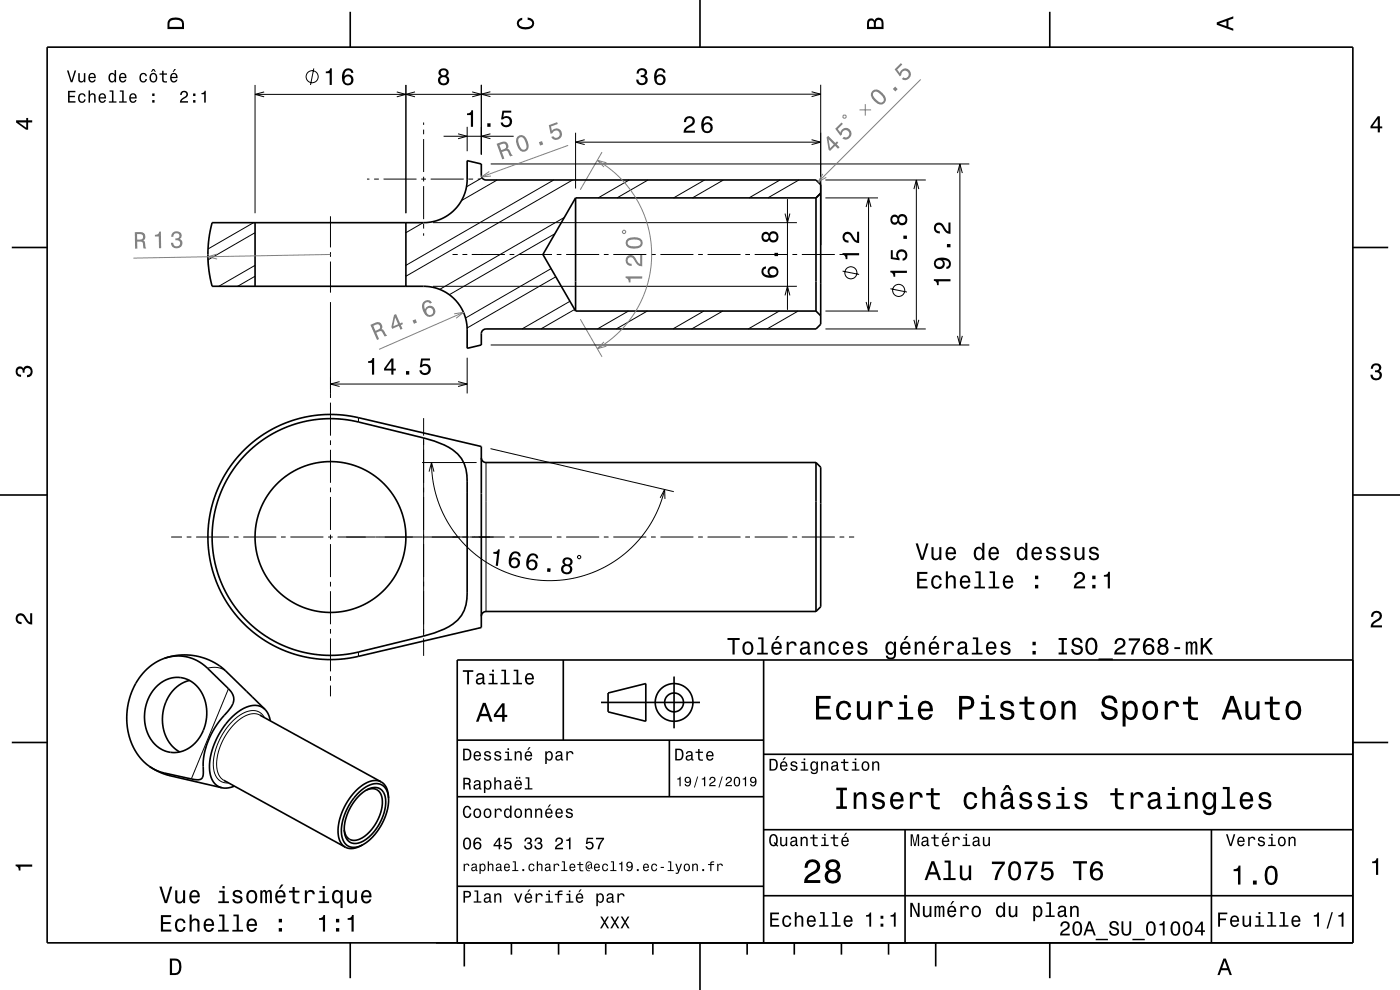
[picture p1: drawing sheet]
<svg xmlns="http://www.w3.org/2000/svg" width="297mm" height="210mm" viewBox="0 0 297 210" stroke-linecap="round" stroke-linejoin="round" font-family="sans-serif">
<g fill="none" stroke="#000" stroke-width=".21">
<path d="M54.1 18v27.2M56 19.5l-1.9 .5 1.9 .5M66.6 14.5l-.7 3.5M84.2 19.5l1.9 .5-1.9 .5M86.1 18v27.2M88 19.5l-1.9 .5 1.9 .5M100.2 19.5l1.9 .5-1.9 .5M102.1 18v14.8M104 19.5l-1.9 .5 1.9 .5M172.2 19.5l1.9 .5-1.9 .5M174.1 18v34M174.1 20h-120"/>
<path d="M77.9 38h.5M79.4 38h1M81.4 38h7M89.4 38h1M89.9 26v.5M89.9 27.5v1M89.9 29.5v7M89.9 37.5v1M89.9 39.5v7M91.4 38h7M94.1 28.9h14.9M97.2 28.4l1.9 .5-1.9 .5"/>
<path d="M99.1 26.9v5.2M99.4 38h1M101.4 38h.5M102.3 37.7l-3.3 1.9M104 28.4l-1.9 .5 1.9 .5M104.1 34.8h101.5M105.5 38.2l-7.6 4.4M117.5 38.2l-31.4 18.1M121.5 38.2l-35.4 20.4M122.1 28.2v11.8M122.1 30.2h52M124 29.6l-1.9 .6 1.9 .5"/>
<path d="M133.5 38.2l-6.6 3.8M137.5 38.2l-6.6 3.8M149.5 38.2l-6.6 3.8M153.5 38.2l-6.6 3.8M165.5 38.2l-6.6 3.8M169.5 38.2l-6.6 3.8M172.2 29.6l1.9 .6-1.9 .5M175.1 38.2h21.3M53.8 47.2l-9.7 5.6M54.1 58.6l-3.7 2.1M54.1 49.4l-10 5.7M54.1 56.3l-7.7 4.4"/>
<path d="M70.1 45.9v6.6M70.1 53.5v1M70.1 55.5v6.6M89.8 47.2l-3.7 2.2M89.9 47.5v1M89.9 49.5v.5M91.9 47.2h77.2M96 54h1.1M98.1 54h1M100.1 54h7M108.1 54h1M110.1 54h7"/>
<path d="M116.9 57l-18.1 10.5M117.7 49.6l-22.4 12.9M117.9 58.7l-18.8 10.9M118.1 54h1M119.7 46.1l-26.4 15.3M120.1 54h7M128.1 54h1M130.1 54h7M138.1 54h1M140.1 54h7M148.1 54h1M150.1 54h7"/>
<path d="M158.1 54h1M160.1 54h7M168.1 54h1M170.1 54h7M175.1 42h11.2M178.1 54h1M178.8 57.5l3.5 .7M180.1 54h1.1M183.7 43.9l.6-1.9 .5 1.9M184.3 42v24M70.1 64.1v20.3M91.9 60.7h77.2"/>
<path d="M99.1 75.9v7.6M104.1 73.2h101.5M120.9 63.9l-10.2 5.9M121.9 65.6l-7.2 4.2M133.3 66l-6.6 3.8M137.3 66l-6.6 3.8M149.3 66l-6.6 3.8M153.3 66l-6.6 3.8M165.3 66l-6.6 3.8M169.3 66l-6.6 3.8M175.1 66h11.2M175.1 69.8h21.3"/>
<path d="M183.7 64.1l.6 1.9 .5-1.9M70.1 85.4v7M70.1 93.4v1M70.1 95.4v7M76 88.6v.9M89.5 98.1h11.6M89.9 88.7v3.7M89.9 92.9v42M103.1 98.1v31.6M104.1 95.2l38.8 9.1M36.3 113.9h2.3M39.6 113.9h1"/>
<path d="M41.6 113.9h7M49.6 113.9h1M51.6 113.9h7M59.6 113.9h1M61.6 113.9h7M69.6 113.9h1M70.1 103.4v1M70.1 105.4v7M70.1 113.4v1M70.1 115.4v7M71.6 113.9h35.5M108.1 113.9h1"/>
<path d="M110.1 113.9h7M118.1 113.9h1M120.1 113.9h7M128.1 113.9h1M130.1 113.9h7M138.1 113.9h1M140.1 113.9h7M148.1 113.9h1M150.1 113.9h7M158.1 113.9h1M160.1 113.9h7M168.1 113.9h1"/>
<path d="M170.1 113.9h7M178.1 113.9h1M180.1 113.9h1.1M70.1 123.4v1M70.1 125.4v7M70.1 133.4v1M70.1 135.4v7M76 138.3v.9M89.9 135.4v3.7M44 141.7l2-.1 .9 .2 .9 .5M48.5 146.1l-7.9 19.1M55.1 151.7a4.4 4.4 0 0 0-4.8 1.3l-1.3 1.4-1.1 1.6-.8 1.5-.7 1.8a6 6 0 0 0 .6 5.9l.5 .3"/>
<path d="M56.1 152.2a3 3 0 0 0-4.4-.9l-2.1 1.4-1.8 2.1-1.5 2.6-.8 2.8a5.3 5.3 0 0 0 1.1 5.4l.9 .4 1 .1M70.1 143.4v1M70.1 145.4v2.3M34.9 164l1.3 .6"/>
<circle cx="66.2" cy="16.3" r="1.28"/>
<circle cx="180.5" cy="57.9" r="1.28"/>
</g>
<path d="M127.7 32.3l-4.6 7.9M44.1 54.5l.1 2M123.1 67.7l4.6 8" fill="none" stroke="#808080" stroke-width=".21"/>
<g fill="none" stroke="#000" stroke-width=".35">
<path d="M10 10h277v190h-277zM74.3 2.5v7.5M148.5 0v10M222.7 2.5v7.5M2.5 52.5h7.5M45 47.2h44.9a9.2 9.2 0 0 0 9.2-9.2v-3.9l3 .7v2.6l.3 .5 .6 .3h70.1l1 1v29.6l-1 1h-70l-.7 .2-.2 .5-.1 2.7-3 .7v-3.9a9.2 9.2 0 0 0-9.2-9.3h-44.9l-.7-3.2-.2-3.3 .2-3.3zM54.1 47.2v13.5M86.1 47.2v13.5M122.1 42v24M122.1 42h51M122.1 42l-6.9 12 6.9 12M173.1 42v24"/>
<path d="M174.1 41l-1 1M287 52.5h7.5M122.1 66h51M173.1 66l1 1M51.7 95.6l1.8-1.7 2-1.5 2.4-1.4 2-1 2.3-.9 2.4-.6 2.3-.4 2.7-.2 3 .1 3 .5 26.5 6.2v38.4l-26.4 6.2-2.7 .5-2 .1-4.2-.2-4.2-.9-2.1-.7-2.3-1.1-3.6-2.2-1.9-1.6-2.1-2.1-1.9-2.4-1.3-2.1-1.2-2.5-1-2.8-.7-2.7-.3-2.7-.1-2.8 .3-3 .5-2.7 .9-2.6 1.1-2.5 1.3-2.4 1.6-2.3zM52.2 96.4l3.4-3 3.6-2.1 4-1.5 2.4-.6 2.3-.3 3.4-.1 3.3 .4 15 3.6a15.7 15.7 0 0 1 7.5 3.5 7.4 7.4 0 0 1 2 5.8l-.1 24.9a7.2 7.2 0 0 1-4.8 6.4l-2.1 .9-2.2 .6-14.2 3.5-3 .5-3.2 .1-4.2-.5-4.4-1.2-4-2-3.4-2.5-1.9-2-1.6-1.9-1.4-2.1-1.2-2.2-1-2.3-.7-2.6-.5-2.5-.2-2.5 .1-2.5 .2-2.5 .6-2.4 .8-2.4 1.1-2.5 1.1-1.9 1.4-2.1zM102.1 97.1l.3 .7 .7 .3h70M173.1 98.1l1 1v29.6l-1 1M173.1 98.1v31.6M0 105h10M287 105h10M34.9 139.7l2.5-.7h2.7l2.5 .4 2.3 .9a25.1 25.1 0 0 1 6.1 5.1l5.2 5.1"/>
<path d="M34.9 139.7l2.3-.5a9.4 9.4 0 0 1 7.9 3.6l2.7 2.6a4.1 4.1 0 0 1 1.8 3.3 9.9 9.9 0 0 1-2.7 3.8l-1.8 2.6-1.3 3-.6 2.7-.1 3.1a1.19 1.19 0 0 1-1.3 1.5l-5.5-1.1a10.7 10.7 0 0 1-4.6-1.7M34.9 139.7l-1.4 .6-1.5 .9-1.4 1.3-1 1.2-1.6 3-.6 1.9-.4 1.7-.1 2 .1 1.7 .3 1.7 .6 1.8 .7 1.5 .8 1.4 1.1 1.1 1.2 1.1M119.5 140v17M162 140v60M173.1 129.7h-70l-.7 .3-.3 .7M287 140h-190v60M2.5 157.5h7.5M33.1 145.7a5.9 5.9 0 0 1 10.2 2.4 8.8 8.8 0 0 1-4.5 11.2 6.1 6.1 0 0 1-7.8-4.7 9.4 9.4 0 0 1 2.1-8.9zM40.2 144.3a8.5 8.5 0 0 0-5.6 9.8 7.3 7.3 0 0 0 3.5 5.4M55.1 151.7l25.8 14.2M56.2 150.5a4 4 0 0 0-5 .1l-1.4 1-1.3 1.2-2.1 3-.9 1.8-.6 1.8-.4 1.8-.1 1.5a4.1 4.1 0 0 0 2.6 4.4h.1M56.2 150.5a4.3 4.3 0 0 1 1.1 2.4"/>
<path d="M97 157h65M127.5 149h21M129 147l8-2v8l-8-2zM142 157v12M143 143.5v11M287 157.5h7.5M31.7 162.6l1.7 1 1.9 .7 11.8 2.8M47.5 165.5l25.8 14.2M49.7 166.8a4.4 4.4 0 0 1-2.6 .3M76.2 168.8a4 4 0 0 1 4.3-1.5 3.8 3.8 0 0 1 1.2 4.2 9.9 9.9 0 0 1-5.6 7.3 2.38 2.38 0 0 1-3.1-2.6 10.6 10.6 0 0 1 3.2-7.4zM77 179.2l-.4 .2a3.5 3.5 0 0 1-3.3 .3M77.6 167.6a2.25 2.25 0 0 1 2.5 0 2.25 2.25 0 0 1 1 2.3 9.3 9.3 0 0 1-5.2 8.2 2.13 2.13 0 0 1-2.9-2.1"/>
<path d="M80.9 165.9a4.4 4.4 0 0 0-4.8 1.3l-1.3 1.3-1.3 1.9-.9 1.7-.5 1.6a5.7 5.7 0 0 0 .8 5.8l.4 .2M80.9 165.9a3.4 3.4 0 0 1 1.5 2.9v.5M82.4 169.3v.1a12 12 0 0 1-5.4 9.8M82.4 169.3a2.78 2.78 0 0 0-1.4-2.8 2.78 2.78 0 0 0-3 .2 11.7 11.7 0 0 0-5.5 10.6 2.68 2.68 0 0 0 4.3 2l.2-.1M97 169h65M162 176h125M162 160h125M192 176v24M257 176v24M97 188h65M162 190h125M74.3 200v7.5"/>
<path d="M98.5 200v5M108.5 200v2.5M118.5 200v2.5M128.5 200v2.5M138.5 200v2.5M148.5 200v10M158.5 200v2.5M168.5 200v2.5M178.5 200v2.5M188.5 200v2.5M198.5 200v5M222.7 200v7.5"/>
<circle cx="70.1" cy="113.9" r="16"/>
<circle cx="143" cy="149" r="2"/>
<circle cx="143" cy="149" r="4"/>
</g>
<g fill="#000">
<path d="M36 4a2.18 2.18 0 0 0-.5 2.2h3.5v-1.2a1.43 1.43 0 0 0-1.7-1.3zM36.3 4.4a2.15 2.15 0 0 1 2.2 .3l.1 1h-2.6v-1z" fill-rule="evenodd"/>
<path d="M69.1 15.2v.3h.8v2.5h.5v-3.5h-.4a.77 .77 0 0 1-.9 .7zM73.1 14.8a2.39 2.39 0 0 0 .2 3.2 1.16 1.16 0 0 0 1.5-.3 1.16 1.16 0 0 0-.2-1.6 1.16 1.16 0 0 0-1.6 .1 1.02 1.02 0 0 1 .9-1.3 .58 .58 0 0 1 .6 .6h.5a1.12 1.12 0 0 0-.8-1 1.12 1.12 0 0 0-1.1 .3zM73 17a.75 .75 0 0 1 1.5 0 .75 .75 0 0 1-1.5 0z" fill-rule="evenodd"/>
<path d="M93.3 14.7a.83 .83 0 0 0 .2 1.4 1.11 1.11 0 0 0-.4 1.6 1.11 1.11 0 0 0 1.5 .3 1.03 1.03 0 0 0 .7-.9 1.03 1.03 0 0 0-.6-1 .88 .88 0 0 0 .4-1.1 .88 .88 0 0 0-1-.5zM93.4 17a.71 .71 0 0 1 1.4 0 .71 .71 0 0 1-1.4 0zM93.5 15.5a.6 .6 0 0 1 1.2 0 .6 .6 0 0 1-1.2 0z" fill-rule="evenodd"/>
<path d="M109.9 4.2l.9-.4v.4a.7 .7 0 0 0-.7 .5 .7 .7 0 0 0 .3 .8 1.7 1.7 0 0 0 2.5-.5 .9 .9 0 0 0-1-.8v-.5a1.24 1.24 0 0 1 1.4 1.1 1.24 1.24 0 0 1-1 1.4 2.22 2.22 0 0 1-2.5-.7l-.2-.5z" fill-rule="evenodd"/>
<path d="M135.4 14.8l-.4 .8h.5a.62 .62 0 0 1 .3-.8 .62 .62 0 0 1 .8 .3 .62 .62 0 0 1-.2 .8l-.5 .1v.4a.72 .72 0 0 1 1 .4 .72 .72 0 0 1-.5 .9 .72 .72 0 0 1-.9-.5l-.1-.3h-.4a1.18 1.18 0 0 0 1.5 1.2 1.18 1.18 0 0 0 .6-1.9l-.3-.1a.91 .91 0 0 0 .4-1.1 .91 .91 0 0 0-1-.5zM139.3 14.7a2.4 2.4 0 0 0 .2 3.3 1.16 1.16 0 0 0 1.5-.4 1.16 1.16 0 0 0-.2-1.5 1.16 1.16 0 0 0-1.5 0 1.02 1.02 0 0 1 .8-1.2 .58 .58 0 0 1 .6 .5h.5a1.12 1.12 0 0 0-.7-.9 1.12 1.12 0 0 0-1.2 .2zM139.2 16.9a.75 .75 0 0 1 1.5 0 .75 .75 0 0 1-1.5 0z" fill-rule="evenodd"/>
<path d="M184.2 4.2l-.3 .7v1.3h3.5v-1.3a.98 .98 0 0 0-.7-1.1 .98 .98 0 0 0-1.2 .6 .84 .84 0 0 0-1.3-.2zM184.5 4.5a.54 .54 0 0 1 .6-.1 .54 .54 0 0 1 .3 .6v.7h-1zM185.9 4.4a.62 .62 0 0 1 .8-.1 .62 .62 0 0 1 .3 .6v.8h-1.2z" fill-rule="evenodd"/>
<path d="M258.1 4.7v.6l3.5 1.2v-.4l-1-.4v-1.4l1-.4v-.4zM258.6 5l1.6-.5v1z" fill-rule="evenodd"/>
<path d="M3.4 25.5v.5l2.1 1.5h.5v-1.5h.8v-.5h-.8v-.5h-.4v.5zM4 26h1.6v1.1z" fill-rule="evenodd"/>
<path d="M99.1 24.1v.3h.8v2.5h.5v-3.5h-.4a.78 .78 0 0 1-.9 .7zM103.4 26.2v.7h.7v-.7zM106.6 23.5l-.3 1.8h.4a.79 .79 0 0 1 1.2-.2 .79 .79 0 0 1 0 1.2 .79 .79 0 0 1-1.2-.1v-.2h-.5a1.21 1.21 0 0 0 1.5 1 1.21 1.21 0 0 0 .8-1.6 1.21 1.21 0 0 0-1.7-.6l.1-.9h1.6v-.4z" fill-rule="evenodd"/>
<path d="M145.4 25l-.2 .3-.1 .6h.4a.71 .71 0 0 1 .6-.8 .71 .71 0 0 1 .8 .5 .71 .71 0 0 1-.5 .8 1.8 1.8 0 0 0-1.4 1.8h2.4v-.5h-1.9a2.2 2.2 0 0 1 1.5-1.1 1.13 1.13 0 0 0 .1-1.7 1.13 1.13 0 0 0-1.7 .1zM149.3 24.9l-.5 .9a1.75 1.75 0 0 0 1.2 2.5 1.15 1.15 0 0 0 1.2-1.6 1.15 1.15 0 0 0-1.9-.4 1.03 1.03 0 0 1 .8-1.3 .58 .58 0 0 1 .6 .6h.5a1.12 1.12 0 0 0-.7-.9 1.12 1.12 0 0 0-1.2 .2zM149.2 27.1a.75 .75 0 0 1 1.5 0 .75 .75 0 0 1-1.5 0z" fill-rule="evenodd"/>
<path d="M292.3 24.7l-1.6 2.1v.4h1.6v.9h.4v-.9h.5v-.4h-.5v-2.1zM292.3 25.2v1.6h-1.1z" fill-rule="evenodd"/>
<path d="M178.7 53.7v.3a.78 .78 0 0 1 .7 1h.4v-.8h2.5v-.5zM179 49.5a1.19 1.19 0 0 0-.2 1.3 1.19 1.19 0 0 0 1.2 .7v-.5a.7 .7 0 0 1-.8-.5 .7 .7 0 0 1 .5-.9 .7 .7 0 0 1 .8 .5 1.8 1.8 0 0 0 1.8 1.5v-2.4h-.5v1.9a2.22 2.22 0 0 1-1.1-1.5 1.11 1.11 0 0 0-1.7-.1z" fill-rule="evenodd"/>
<path d="M291.1 77.4a1.08 1.08 0 0 1 1.4-.2 1.08 1.08 0 0 1 .4 1.2l-.3 .3a1.06 1.06 0 0 1 .5 1.3 1.06 1.06 0 0 1-1.2 .7 1.1 1.1 0 0 1-1.2-1.2h.5a.71 .71 0 0 0 1 .8 .71 .71 0 0 0 .1-1.3h-.6v-.4a.61 .61 0 0 0 .8-.3 .61 .61 0 0 0-.2-.8 .61 .61 0 0 0-.9 .2l-.1 .5h-.5z" fill-rule="evenodd"/>
<path d="M3.6 78a.86 .86 0 0 1 1.4 .2 1.06 1.06 0 0 1 1.2-.6 1.06 1.06 0 0 1 .7 1.2 1.1 1.1 0 0 1-1.2 1.2v-.4a.71 .71 0 0 0 .8-1 .71 .71 0 0 0-1.3-.1v.6h-.4a.61 .61 0 0 0-.3-.8 .61 .61 0 0 0-.8 .2 .61 .61 0 0 0 .2 .8l.6 .2v.4a1.15 1.15 0 0 1-1.2-.6 1.15 1.15 0 0 1 .3-1.3z" fill-rule="evenodd"/>
<path d="M3.6 130.4a1.22 1.22 0 0 1 2 .7l.4 .6 .4 .3v-1.9h.4v2.4a1.8 1.8 0 0 1-1.7-1.4 .71 .71 0 0 0-.9-.5 .71 .71 0 0 0-.5 .8 .71 .71 0 0 0 .9 .5v.5a1.18 1.18 0 0 1-1.2-.7 1.18 1.18 0 0 1 .2-1.3z" fill-rule="evenodd"/>
<path d="M291.2 129.9a1.18 1.18 0 0 1 1.9 .3 1.18 1.18 0 0 1-1 1.7l-.5 .3-.3 .5h1.9v.4h-2.4a1.8 1.8 0 0 1 1.4-1.8 .71 .71 0 0 0 .5-.8 .71 .71 0 0 0-.9-.5 .71 .71 0 0 0-.5 .8h-.4z" fill-rule="evenodd"/>
<path d="M98.2 158.8v2.5h.9a1.37 1.37 0 0 0 .7-2.2 1.56 1.56 0 0 0-1.6-.3zM98.6 159.1a.98 .98 0 0 1 1.1 .7 .98 .98 0 0 1-.6 1.2h-.5zM100.7 159.6a1.04 1.04 0 0 0-.2 1.2 1.04 1.04 0 0 0 1 .5l.5-.5h-.3l-.4 .3a.54 .54 0 0 1-.5-.7h1.3a.83 .83 0 0 0-.4-.9 .83 .83 0 0 0-1 .1zM100.9 159.7l.2-.1a.47 .47 0 0 1 .5 .1 .47 .47 0 0 1 .1 .5h-.9zM102.9 159.5l-.2 .1a.69 .69 0 0 0 .9 .9l.2 .1a.43 .43 0 0 1-.4 .5 .43 .43 0 0 1-.4-.4h-.3a.74 .74 0 0 0 .9 .7 .74 .74 0 0 0 .5-1l-1-.4a.38 .38 0 0 1 .3-.5 .38 .38 0 0 1 .4 .4h.3a.78 .78 0 0 0-1.2-.4zM105.1 159.5l-.2 .1a.69 .69 0 0 0 .9 .9l.2 .1a.43 .43 0 0 1-.4 .5 .43 .43 0 0 1-.5-.4h-.3a.74 .74 0 0 0 .9 .7 .74 .74 0 0 0 .5-1l-.9-.4a.38 .38 0 0 1 .3-.5 .38 .38 0 0 1 .4 .4h.3a.77 .77 0 0 0-1.2-.4zM107.2 159.4v.3h.5v1.3h-.7v.3h1.6v-.3h-.6v-1.6zM107.7 158.7v.4h.3v-.4zM109.2 159.4v1.9h.3v-1.1a.45 .45 0 0 1 .4-.6 .45 .45 0 0 1 .5 .5v1.2h.3v-1.3a.63 .63 0 0 0-.5-.7 .63 .63 0 0 0-.7 .4v-.3zM112.2 158.5l-.4 .6h.3l.5-.6zM111.5 159.6a1.04 1.04 0 0 0-.2 1.2 1.04 1.04 0 0 0 1.1 .5l.5-.5h-.3l-.5 .3a.54 .54 0 0 1-.5-.7h1.3a.83 .83 0 0 0-.4-.9 .83 .83 0 0 0-1 .1zM111.8 159.7l.1-.1a.48 .48 0 0 1 .5 .1 .48 .48 0 0 1 .2 .5h-1zM115.7 159.4v2.7h.3v-1.1a.66 .66 0 0 0 .7 .4 .66 .66 0 0 0 .5-.6 .91 .91 0 0 0 0-1.1 .91 .91 0 0 0-1-.3l-.2 .3v-.3zM116.1 159.8a.45 .45 0 0 1 .5-.2 .45 .45 0 0 1 .3 .4 .65 .65 0 0 1 .1 .8 .65 .65 0 0 1-.7 .2 .98 .98 0 0 1-.2-1.2zM118.1 159.5l-.2 .4h.3a.39 .39 0 0 1 .4-.3 .39 .39 0 0 1 .3 .5h-.1a.65 .65 0 0 0-1 .4 .65 .65 0 0 0 .6 .9l.6-.3 .1 .2h.4v-.2l-.2-.1v-1.1a.72 .72 0 0 0-.5-.6 .72 .72 0 0 0-.7 .2zM118.2 160.6l.8-.3a.55 .55 0 0 1-.2 .7 .55 .55 0 0 1-.6 0zM120.1 159.4v1.9h.4v-1.1a.47 .47 0 0 1 .2-.6 .47 .47 0 0 1 .6 .2v.2h.4a.64 .64 0 0 0-.5-.7 .64 .64 0 0 0-.8 .4v-.3z" fill-rule="evenodd"/>
<path d="M98.2 142.2v.3h.9v2.7h.4v-2.7h.9v-.3zM101.3 143l-.3 .5h.4a.47 .47 0 0 1 .5-.4 .47 .47 0 0 1 .4 .6l-.2 .1a.84 .84 0 0 0-1 .2 .84 .84 0 0 0 0 1.1 .9 .9 0 0 0 1.3-.2l.1 .2 .5 .1v-.3l-.3-.1v-1.3a.87 .87 0 0 0-1.4-.5zM101.4 144.3l.9-.3a.66 .66 0 0 1-.1 .7 .66 .66 0 0 1-.8 .1zM103.8 142.9v.3h.6v1.6h-.8v.4h2v-.4h-.8v-1.9zM104.4 142.1v.4h.4v-.4zM106.4 142.1v.3h.6v2.4h-.8v.4h1.9v-.4h-.7v-2.7zM109 142.1v.3h.6v2.4h-.8v.4h1.9v-.4h-.7v-2.7zM111.6 143.1a1.32 1.32 0 0 0 .7 2.1 .9 .9 0 0 0 .9-.7h-.3l-.2 .3-.4 .1a.65 .65 0 0 1-.6-.8h1.6a1 1 0 0 0-.4-1.2 1 1 0 0 0-1.3 .2zM111.9 143.3a.57 .57 0 0 1 .7-.1 .57 .57 0 0 1 .3 .6h-1.2z" fill-rule="evenodd"/>
<path d="M102.4 149.1l-1.4 4h.5l.4-1.2h1.6l.4 1.2h.6l-1.5-4zM102.7 149.7l.7 1.7h-1.3zM106.5 149.2l-1.7 2.4v.5h1.7v1h.5v-1h.6v-.5h-.6v-2.4zM106.5 149.9v1.7h-1.3z" fill-rule="evenodd"/>
<path d="M143.2 158.8v2.5h.9a1.37 1.37 0 0 0 .7-2.2 1.56 1.56 0 0 0-1.6-.3zM143.6 159.1a.98 .98 0 0 1 1.1 .7 .98 .98 0 0 1-.6 1.2h-.5zM145.7 159.5l-.2 .4h.3a.39 .39 0 0 1 .5-.3 .39 .39 0 0 1 .3 .5h-.2a.65 .65 0 0 0-.9 .4 .65 .65 0 0 0 .5 .9l.7-.3v.2h.4v-.2l-.1-.1-.1-1.1a.73 .73 0 0 0-.4-.6 .73 .73 0 0 0-.8 .2zM145.8 160.6l.8-.3a.55 .55 0 0 1-.1 .7 .55 .55 0 0 1-.7 0zM148.1 158.9v.5h-.5v.3h.5v1.3a.75 .75 0 0 0 1 .4v-.3a.48 .48 0 0 1-.7-.3v-1.1h.7v-.3h-.7v-.5zM150 159.6a1.04 1.04 0 0 0-.2 1.2 1.04 1.04 0 0 0 1.1 .5l.5-.5h-.4l-.4 .3a.54 .54 0 0 1-.5-.7h1.3a.83 .83 0 0 0-.4-.9 .83 .83 0 0 0-1 .1zM150.3 159.7l.1-.1a.48 .48 0 0 1 .5 .1 .48 .48 0 0 1 .2 .5h-1z" fill-rule="evenodd"/>
<path d="M173.1 147.6v5h3.2v-.6h-2.5v-1.7h2.2v-.6h-2.2v-1.5h2.4v-.6zM177.8 149.2a2.59 2.59 0 0 0 .5 3.4 1.58 1.58 0 0 0 2.3-1.4h-.6a.95 .95 0 0 1-.9 1 .95 .95 0 0 1-1-.9 1.59 1.59 0 0 1 .9-2.1 .85 .85 0 0 1 .9 .8h.7a1.56 1.56 0 0 0-1.1-1.3 1.56 1.56 0 0 0-1.7 .5zM181.8 148.8v2.5a1.27 1.27 0 0 0 .9 1.4 1.27 1.27 0 0 0 1.5-.7v.6h.6v-3.8h-.6v2.2a.92 .92 0 0 1-.6 1.1 .92 .92 0 0 1-1.2-.4v-2.9zM186.4 148.8v3.8h.6v-2.2a.95 .95 0 0 1 .5-1.1 .95 .95 0 0 1 1.2 .3l.1 .4h.6a1.28 1.28 0 0 0-1-1.4 1.28 1.28 0 0 0-1.4 .8v-.6zM190.8 148.9v.5h1v2.7h-1.3v.5h3.2v-.5h-1.3v-3.2zM191.8 147.4v.8h.6v-.8zM195.1 149.2a2.62 2.62 0 0 0 .5 3.4 1.57 1.57 0 0 0 2.2-1.1h-.6l-.3 .5-.5 .2a1.08 1.08 0 0 1-1-1.3h2.5a1.66 1.66 0 0 0-.7-2 1.66 1.66 0 0 0-2.1 .3zM195.6 149.5a.94 .94 0 0 1 1.2-.2 .94 .94 0 0 1 .5 1h-1.9zM203.5 147.6v5h.6v-2.1h.8a1.47 1.47 0 0 0 1.8-1.2 1.47 1.47 0 0 0-1.5-1.7zM204.1 148.2a1.6 1.6 0 0 1 1.8 .5 .86 .86 0 0 1 0 .9 .86 .86 0 0 1-.9 .3h-.9zM208.1 148.9v.5h1v2.7h-1.3v.5h3.3v-.5h-1.3v-3.2zM209.1 147.4v.8h.7v-.8zM212.6 148.9a1.08 1.08 0 0 0-.3 1.2 1.08 1.08 0 0 0 1 .7l1.1 .4a.57 .57 0 0 1 .2 .6 .57 .57 0 0 1-.5 .4 .96 .96 0 0 1-1.4-.8h-.6a1.6 1.6 0 0 0 1.3 1.4 1.6 1.6 0 0 0 1.7-.8 1.13 1.13 0 0 0-1-1.6l-1.1-.3-.2-.4a.87 .87 0 0 1 .9-.5 .87 .87 0 0 1 .8 .6h.6a1.4 1.4 0 0 0-2.1-1.1zM217.4 147.8v1.1h-1.1v.5h1.1v2.6l.2 .4 .4 .3h1.4v-.5a.97 .97 0 0 1-1.4-.5v-2.3h1.4v-.5h-1.4v-1.1zM221.1 149.2a2.56 2.56 0 0 0 .5 3.4 1.72 1.72 0 0 0 1.8-.2 1.72 1.72 0 0 0 .6-1.7 1.7 1.7 0 0 0-.9-1.9 1.7 1.7 0 0 0-2 .4zM221.6 149.6a.96 .96 0 0 1 1-.4 .96 .96 0 0 1 .7 .8 1.59 1.59 0 0 1-1 2.2 1.19 1.19 0 0 1-1-1.5zM225.2 148.8v3.8h.6v-2.2a.97 .97 0 0 1 .5-1.1 .97 .97 0 0 1 1.1 .2l.1 .7v2.4h.7v-2.5a1.27 1.27 0 0 0-.9-1.4 1.27 1.27 0 0 0-1.5 .6v-.5zM234.1 147.9a1.38 1.38 0 0 0-.3 1.5 1.38 1.38 0 0 0 1.3 .9 1.25 1.25 0 0 1 1.4 .9 1.15 1.15 0 0 1-1.3 .9 1.15 1.15 0 0 1-1-1.1h-.7a1.8 1.8 0 0 0 1.7 1.8 1.8 1.8 0 0 0 1.9-1.6 1.46 1.46 0 0 0-1.5-1.4l-.6-.2a.83 .83 0 0 1-.5-1.1 .83 .83 0 0 1 1.2-.3l.5 .5 .1 .4h.7a1.67 1.67 0 0 0-1-1.6 1.67 1.67 0 0 0-1.9 .4zM238.2 148.8v5.3h.6v-2.1a1.32 1.32 0 0 0 1.4 .7 1.32 1.32 0 0 0 1.1-1.1 2.43 2.43 0 0 0-.8-2.8 1.21 1.21 0 0 0-1.7 .5v-.5zM239.1 149.6a.9 .9 0 0 1 .9-.4 .9 .9 0 0 1 .7 .8 1.61 1.61 0 0 1-.9 2.2 1.18 1.18 0 0 1-1-1.5zM242.8 149.2a2.56 2.56 0 0 0 .5 3.4 1.72 1.72 0 0 0 1.8-.2 1.72 1.72 0 0 0 .6-1.7 1.7 1.7 0 0 0-.9-1.9 1.7 1.7 0 0 0-2 .4zM243.3 149.6a.96 .96 0 0 1 1-.4 .96 .96 0 0 1 .7 .8 1.59 1.59 0 0 1-1 2.2 1.19 1.19 0 0 1-1-1.5zM247.1 148.8v3.8h.6v-2.2a.95 .95 0 0 1 .5-1.1 .95 .95 0 0 1 1.2 .3l.1 .4h.6a1.28 1.28 0 0 0-1-1.4 1.28 1.28 0 0 0-1.4 .8v-.6zM252 147.8v1.1h-1v.5h1l.1 2.6 .2 .4 .4 .3h1.4v-.5a.97 .97 0 0 1-1.4-.5v-2.3h1.4v-.5h-1.4v-1.1zM261 147.6l-1.8 5h.6l.6-1.4h2l.5 1.4h.7l-1.9-5zM261.4 148.3l.7 2.2h-1.5zM264.2 148.8v2.5a1.27 1.27 0 0 0 .9 1.4 1.27 1.27 0 0 0 1.5-.7v.6h.6v-3.8h-.6v2.2a.92 .92 0 0 1-.6 1.1 .92 .92 0 0 1-1.1-.4l-.1-2.9zM269.4 147.8v1.1h-1.1v.5h1.1v2.6l.2 .4 .4 .3 .7 .1 .8-.1v-.5a.97 .97 0 0 1-1.4-.5l-.1-2.3h1.5v-.5h-1.5v-1.1zM273.1 149.2a2.56 2.56 0 0 0 .6 3.4 1.72 1.72 0 0 0 1.8-.2 1.72 1.72 0 0 0 .6-1.7 1.7 1.7 0 0 0-.9-1.9 1.7 1.7 0 0 0-2.1 .4zM273.6 149.6a.96 .96 0 0 1 1-.4 .96 .96 0 0 1 .7 .8 1.59 1.59 0 0 1-.9 2.2 1.19 1.19 0 0 1-1.1-1.5z" fill-rule="evenodd"/>
<path d="M98.4 178a1.44 1.44 0 0 0 .7 2.2 1.45 1.45 0 0 0 .6-2.2 .79 .79 0 0 0-1.3 0zM98.8 178h.5a1.69 1.69 0 0 1 0 1.9h-.5a1.71 1.71 0 0 1 0-1.9zM100.8 177.8a1.72 1.72 0 0 0 .1 2.3 .83 .83 0 0 0 1.1-.2 .83 .83 0 0 0-.1-1.1 .83 .83 0 0 0-1.2 0 .74 .74 0 0 1 .6-.9l.3 .1 .2 .3h.3a.8 .8 0 0 0-.5-.6 .8 .8 0 0 0-.8 .1zM100.7 179.4a.55 .55 0 0 1 1.1 0 .55 .55 0 0 1-1.1 0zM105.8 177.7l-1.1 1.5v.3h1.1v.7h.3v-.7h.4v-.3h-.4v-1.5zM105.8 178.1v1.1h-.8zM107.1 177.7l-.2 1.3h.3a.57 .57 0 0 1 .9-.1 .57 .57 0 0 1 0 .9 .57 .57 0 0 1-.9-.3h-.3a.86 .86 0 0 0 1 .7 .86 .86 0 0 0 .6-1.1 .86 .86 0 0 0-1.2-.4l.1-.7h1.1v-.3zM111.5 177.8l-.3 .7h.4a.44 .44 0 0 1 .2-.6 .44 .44 0 0 1 .6 .2 .44 .44 0 0 1-.2 .6h-.3v.3a.52 .52 0 0 1 .6 .3 .52 .52 0 0 1-.3 .7 .52 .52 0 0 1-.6-.4l-.1-.2h-.3a.84 .84 0 0 0 1.1 .8 .84 .84 0 0 0 .4-1.3l-.2-.1a.72 .72 0 0 0 0-1.1 .72 .72 0 0 0-1 .1zM113.6 177.8l-.2 .7h.3a.44 .44 0 0 1 .3-.6 .44 .44 0 0 1 .5 .2 .44 .44 0 0 1-.1 .6h-.4v.3a.52 .52 0 0 1 .7 .3 .52 .52 0 0 1-.3 .7 .52 .52 0 0 1-.7-.4v-.2h-.3a.84 .84 0 0 0 1 .8 .84 .84 0 0 0 .5-1.3l-.2-.1a.72 .72 0 0 0 0-1.1 .72 .72 0 0 0-1.1 .1zM118 177.9l-.2 .6h.3a.5 .5 0 0 1 .4-.6 .5 .5 0 0 1 .6 .4 .5 .5 0 0 1-.4 .6l-.2 .1a1.17 1.17 0 0 0-.8 1.2h1.7v-.4h-1.3l.6-.5a.83 .83 0 0 0 .7-1.2 .83 .83 0 0 0-1.4-.2zM120.1 178.1v.3h.6v1.8h.3v-2.6h-.2a.55 .55 0 0 1-.7 .5zM124.5 177.7l-.2 1.3h.3a.57 .57 0 0 1 .9-.1 .57 .57 0 0 1-.1 .9 .57 .57 0 0 1-.9-.3h-.3a.86 .86 0 0 0 1.1 .8 .86 .86 0 0 0 .6-1.2 .86 .86 0 0 0-1.3-.4l.1-.7h1.1v-.3zM126.4 177.7v.3h1.4a3.7 3.7 0 0 0-1 2.2h.3a3.8 3.8 0 0 1 1-2.2v-.3z" fill-rule="evenodd"/>
<path d="M98.3 165v2.5h.3v-1.1l.8 .1 .2 1h.4l-.2-1.1-.3-.1a.69 .69 0 0 0 .3-.9 .69 .69 0 0 0-.7-.4zM98.6 165.3h.4a.43 .43 0 0 1 .5 .4 .43 .43 0 0 1-.5 .4h-.4zM100.7 165.6l-.2 .5h.3a.39 .39 0 0 1 .5-.4 .39 .39 0 0 1 .3 .6h-.2a.65 .65 0 0 0-.9 .4 .65 .65 0 0 0 .5 .8l.7-.3v.2l.4 .1v-.3h-.1l-.1-1.1a.73 .73 0 0 0-.4-.6 .73 .73 0 0 0-.8 .1zM100.8 166.7l.8-.2a.55 .55 0 0 1-.1 .6 .55 .55 0 0 1-.7 .1zM102.7 165.5v2.7h.3v-1a.66 .66 0 0 0 .7 .3 .66 .66 0 0 0 .5-.6 .91 .91 0 0 0 0-1 .91 .91 0 0 0-1-.3l-.2 .2v-.3zM103.1 165.9a.45 .45 0 0 1 .5-.1 .45 .45 0 0 1 .3 .4l.1 .3a.6 .6 0 0 1-.5 .8 .85 .85 0 0 1-.4-1.4zM104.8 164.9v2.6h.4v-1.1a.45 .45 0 0 1 .3-.7 .45 .45 0 0 1 .5 .6v1.2h.3v-1.3a.63 .63 0 0 0-.4-.7 .63 .63 0 0 0-.7 .3v-.9zM107.2 165.6l-.2 .5h.3a.39 .39 0 0 1 .5-.4 .39 .39 0 0 1 .3 .6h-.2a.65 .65 0 0 0-.9 .4 .65 .65 0 0 0 .5 .8l.7-.3v.2l.4 .1v-.3h-.1l-.1-1.1a.73 .73 0 0 0-.4-.6 .73 .73 0 0 0-.8 .1zM107.3 166.7l.8-.2a.55 .55 0 0 1-.1 .6 .55 .55 0 0 1-.7 .1zM109.5 164.8v.4h.3v-.4zM110.1 164.8v.4h.3v-.4zM109.3 165.7a1.04 1.04 0 0 0-.1 1.2 1.04 1.04 0 0 0 1 .6l.5-.6h-.3l-.4 .4a.54 .54 0 0 1-.5-.7h1.2a.83 .83 0 0 0-.3-1 .83 .83 0 0 0-1.1 .1zM109.6 165.9l.1-.1a.47 .47 0 0 1 .5 .1 .47 .47 0 0 1 .2 .4h-.9zM111.5 164.9v.2h.5v2.1h-.7v.3h1.6v-.3h-.6v-2.3z" fill-rule="evenodd"/>
<path d="M98.4 171.2a1.45 1.45 0 0 0 .7 2.3 .94 .94 0 0 0 .9-1h-.3a.59 .59 0 0 1-.8 .7 1.31 1.31 0 0 1 .2-2l.3 .1 .2 .4h.4a.85 .85 0 0 0-.6-.8 .85 .85 0 0 0-1 .3zM100.6 171.7a1.04 1.04 0 0 0-.1 1.3 1.04 1.04 0 0 0 1.1 .5 1.04 1.04 0 0 0 .5-1.3 1.04 1.04 0 0 0-1.2-.7zM100.9 171.9a.48 .48 0 0 1 .5-.1 .48 .48 0 0 1 .3 .4 .66 .66 0 0 1 0 .7 .66 .66 0 0 1-.7 .3 .98 .98 0 0 1-.1-1.3zM102.8 171.7a1.04 1.04 0 0 0-.2 1.3 1.04 1.04 0 0 0 1.2 .5 1.04 1.04 0 0 0 .5-1.3 1.04 1.04 0 0 0-1.2-.7zM103 171.9a.48 .48 0 0 1 .5-.1 .48 .48 0 0 1 .4 .4 .66 .66 0 0 1 0 .7 .66 .66 0 0 1-.7 .3 .97 .97 0 0 1-.2-1.3zM105 171.5v2h.3v-1.1a.47 .47 0 0 1 .2-.6 .47 .47 0 0 1 .6 .2l.1 .1h.3a.64 .64 0 0 0-.5-.6 .64 .64 0 0 0-.7 .4v-.4zM107.1 171.7a1.06 1.06 0 0 0-.2 1.2 1.06 1.06 0 0 0 .9 .6l.4-.3v.3h.3v-2.6h-.3v.9a.63 .63 0 0 0-1.1-.1zM107.4 171.9a.44 .44 0 0 1 .4-.1 .44 .44 0 0 1 .4 .4 .65 .65 0 0 1 0 .7 .65 .65 0 0 1-.7 .3l-.2-.4zM109.3 171.7a1.04 1.04 0 0 0-.1 1.3 1.04 1.04 0 0 0 1.1 .5 1.04 1.04 0 0 0 .5-1.3 1.04 1.04 0 0 0-1.2-.7zM109.5 171.9a.48 .48 0 0 1 .6-.1 .48 .48 0 0 1 .3 .4 .66 .66 0 0 1 0 .7 .66 .66 0 0 1-.7 .3 .98 .98 0 0 1-.2-1.3zM111.4 171.5v2h.3v-1.1a.45 .45 0 0 1 .3-.7 .45 .45 0 0 1 .5 .6v1.2h.4v-1.3a.63 .63 0 0 0-.5-.7 .63 .63 0 0 0-.7 .3v-.3zM113.5 171.5v2h.3v-1.1a.45 .45 0 0 1 .3-.6 .45 .45 0 0 1 .6 .2v1.5h.3v-1.3a.63 .63 0 0 0-.4-.7 .63 .63 0 0 0-.8 .3v-.3zM116.5 170.7l-.3 .6h.2l.5-.6zM115.9 171.7a1.04 1.04 0 0 0-.2 1.2 1.04 1.04 0 0 0 1 .6l.5-.6h-.3l-.4 .4a.54 .54 0 0 1-.5-.7h1.2a.83 .83 0 0 0-.3-1 .83 .83 0 0 0-1 .1zM116.1 171.9l.2-.1a.47 .47 0 0 1 .4 .1 .47 .47 0 0 1 .2 .4h-.9zM118 171.7a1.04 1.04 0 0 0-.2 1.2 1.04 1.04 0 0 0 1.1 .6l.5-.6h-.3l-.5 .4a.53 .53 0 0 1-.5-.7h1.3a.83 .83 0 0 0-.3-1 .83 .83 0 0 0-1.1 .1zM118.3 171.9l.1-.1a.47 .47 0 0 1 .5 .1 .47 .47 0 0 1 .2 .4h-1zM120.2 171.6l-.1 .2a.69 .69 0 0 0 .8 .9l.3 .1a.43 .43 0 0 1-.4 .5 .43 .43 0 0 1-.5-.4h-.3a.74 .74 0 0 0 .9 .7 .74 .74 0 0 0 .5-1.1l-1-.3a.38 .38 0 0 1 .3-.5 .38 .38 0 0 1 .5 .3h.3a.77 .77 0 0 0-1.3-.4z" fill-rule="evenodd"/>
<path d="M143.7 165.1v.3h.4v1.4h.3v-2zM145.4 165a.66 .66 0 0 0 0 .9 .66 .66 0 0 0 .9 0 .56 .56 0 0 1-.6 .7l-.2-.3h-.3a.7 .7 0 0 0 .9 .5 .7 .7 0 0 0 .5-.8 .81 .81 0 0 0-.2-1 .81 .81 0 0 0-1 0zM145.5 165.4a.42 .42 0 0 1 .8 0 .42 .42 0 0 1-.8 0zM147.9 164.7l-.7 2.3h.2l.7-2.3zM148.9 165.1v.3h.4v1.4h.3v-2zM150.7 164.9l-.2 .6h.2a.4 .4 0 0 1 .3-.5 .4 .4 0 0 1 .5 .3 .4 .4 0 0 1-.3 .5l-.1 .1a.95 .95 0 0 0-.7 .9h1.4v-.3h-1.1l.5-.4a.67 .67 0 0 0 .5-1 .67 .67 0 0 0-1-.2zM153.1 164.7l-.7 2.3h.2l.7-2.3zM154.1 164.9l-.2 .6h.3a.4 .4 0 0 1 .3-.5 .4 .4 0 0 1 .5 .3 .4 .4 0 0 1-.3 .5l-.2 .1a.93 .93 0 0 0-.6 .9h1.4v-.3h-1.1l.5-.4a.67 .67 0 0 0 .5-1 .67 .67 0 0 0-1.1-.2zM155.8 165a1.15 1.15 0 0 0 .5 1.8 1.16 1.16 0 0 0 .5-1.8 .63 .63 0 0 0-1 0zM156.1 165.1l.2-.1a.98 .98 0 0 1 0 1.6l-.2-.1-.2-.3v-.7zM157.6 165.1v.3h.4v1.4h.3v-2zM159.3 165a.66 .66 0 0 0 0 .9 .66 .66 0 0 0 .9 0 .58 .58 0 0 1-.5 .7l-.2-.1-.1-.2h-.3a.7 .7 0 0 0 .9 .5 .7 .7 0 0 0 .5-.8 .81 .81 0 0 0-.2-1 .81 .81 0 0 0-1 0zM159.4 165.4a.42 .42 0 0 1 .8 0 .42 .42 0 0 1-.8 0z" fill-rule="evenodd"/>
<path d="M163.2 161v2.5h.9a1.37 1.37 0 0 0 .7-2.2 1.58 1.58 0 0 0-1.6-.3zM163.6 161.3a.98 .98 0 0 1 1.1 .7 .98 .98 0 0 1-.6 1.2h-.5zM166.4 160.7l-.4 .6h.2l.5-.6zM165.7 161.7a1.04 1.04 0 0 0-.2 1.2 1.04 1.04 0 0 0 1 .6l.5-.6h-.3l-.4 .4a.54 .54 0 0 1-.5-.7h1.3a.83 .83 0 0 0-.4-1 .83 .83 0 0 0-1 .1zM165.9 161.9l.2-.1a.48 .48 0 0 1 .5 .1 .48 .48 0 0 1 .1 .4h-.9zM167.9 161.6l-.2 .2a.68 .68 0 0 0 .9 .9l.2 .1a.43 .43 0 0 1-.4 .5 .43 .43 0 0 1-.4-.4h-.3a.74 .74 0 0 0 .9 .7 .74 .74 0 0 0 .5-1.1l-1-.3a.38 .38 0 0 1 .3-.5 .38 .38 0 0 1 .4 .4l.3-.1a.78 .78 0 0 0-1.2-.4zM170 161.6v.3h.5v1.3h-.7v.3h1.7v-.3h-.7v-1.6zM170.5 160.9v.3h.3v-.3zM172.1 161.7a1.06 1.06 0 0 0-.2 1.2 1.06 1.06 0 0 0 .9 .6l.4-.3a.52 .52 0 0 1-.2 .7 .52 .52 0 0 1-.7-.3h-.3a.78 .78 0 0 0 .9 .6 .78 .78 0 0 0 .6-.8v-1.9h-.3v.4l-.2-.3a.64 .64 0 0 0-.9 .1zM172.4 161.9a.45 .45 0 0 1 .4-.1 .45 .45 0 0 1 .4 .4 .65 .65 0 0 1 0 .7 .65 .65 0 0 1-.7 .3l-.2-.4zM174.2 161.5v2h.3v-1.1a.45 .45 0 0 1 .3-.6 .45 .45 0 0 1 .5 .2l.1 1.5h.3v-1.3a.63 .63 0 0 0-.5-.7 .63 .63 0 0 0-.7 .3v-.3zM176.6 161.6l-.2 .5h.3a.39 .39 0 0 1 .4-.4 .39 .39 0 0 1 .3 .6h-.1a.65 .65 0 0 0-1 .4 .65 .65 0 0 0 .6 .8l.6-.3 .1 .2 .4 .1-.2-.4v-1a.73 .73 0 0 0-1.2-.5zM176.7 162.7l.8-.2a.55 .55 0 0 1-.2 .6 .55 .55 0 0 1-.6 .1zM178.9 161v.6h-.5v.3h.5l.1 1.3a.75 .75 0 0 0 1 .3v-.3a.48 .48 0 0 1-.7-.2v-1.1h.7v-.3h-.7v-.6zM180.8 161.6v.3h.5v1.3h-.6v.3h1.6v-.3h-.6v-1.6zM181.3 160.9v.3h.4v-.3zM183 161.7a1.04 1.04 0 0 0-.2 1.3 1.04 1.04 0 0 0 1.2 .5 1.04 1.04 0 0 0 .4-1.3 1.04 1.04 0 0 0-1.2-.7zM183.2 161.9a.48 .48 0 0 1 .5-.1 .48 .48 0 0 1 .4 .4 .66 .66 0 0 1 0 .7 .66 .66 0 0 1-.7 .3 .98 .98 0 0 1-.2-1.3zM185 161.5v2h.3v-1.1a.45 .45 0 0 1 .3-.6 .45 .45 0 0 1 .6 .2v1.5h.3v-1.3a.63 .63 0 0 0-.4-.7 .63 .63 0 0 0-.8 .3v-.3z" fill-rule="evenodd"/>
<path d="M163.4 177.2a1.45 1.45 0 0 0 .7 2.3l.5-.2 .3 .3 .2-.2-.3-.3a1.53 1.53 0 0 0-.5-2.2l-.6 .1zM163.8 177.3l.3-.1a1.21 1.21 0 0 1 .5 1.7l-.3-.3-.2 .2 .3 .3a.45 .45 0 0 1-.7-.1 1.62 1.62 0 0 1 .1-1.7zM165.5 177.5v1.3a.63 .63 0 0 0 .4 .7 .63 .63 0 0 0 .8-.3v.3h.3v-2h-.3v1.2a.46 .46 0 0 1-.3 .5 .46 .46 0 0 1-.6-.2v-1.5zM167.9 177.6l-.2 .5h.3a.39 .39 0 0 1 .5-.4 .39 .39 0 0 1 .2 .6h-.1a.65 .65 0 0 0-.9 .4 .65 .65 0 0 0 .5 .8l.6-.3 .1 .2 .4 .1v-.3h-.2v-1.1a.73 .73 0 0 0-1.2-.5zM168 178.7l.8-.2a.55 .55 0 0 1-.2 .6 .55 .55 0 0 1-.6 .1zM169.8 177.5v2h.4v-1.1a.45 .45 0 0 1 .2-.6 .45 .45 0 0 1 .6 .2v1.5h.3v-1.3a.63 .63 0 0 0-.4-.7 .63 .63 0 0 0-.8 .3v-.3zM172.4 177v.6h-.5v.3h.5l.1 1.3a.75 .75 0 0 0 1 .3v-.3a.49 .49 0 0 1-.7-.2v-1.1h.7v-.3h-.7v-.6zM174.3 177.6v.3h.5v1.3h-.6v.3h1.6v-.3h-.6v-1.6zM174.8 176.9v.3h.4v-.3zM176.8 177v.6h-.6v.3h.6v1.3a.74 .74 0 0 0 1 .3v-.3a.49 .49 0 0 1-.7-.2v-1.1h.7v-.3h-.7v-.6zM179.4 176.7l-.4 .6h.2l.5-.6zM178.7 177.7a1.04 1.04 0 0 0-.2 1.2 1.04 1.04 0 0 0 1 .6l.5-.6h-.3l-.4 .4a.54 .54 0 0 1-.5-.7h1.3a.83 .83 0 0 0-.4-1 .83 .83 0 0 0-1 .1zM178.9 177.9l.2-.1a.48 .48 0 0 1 .5 .1 .48 .48 0 0 1 .1 .4h-.9z" fill-rule="evenodd"/>
<path d="M177.4 167.1v.5h.8v3.4h-.8v.6h2.3v-.6h-.9v-3.4h.9v-.5zM181.1 168.1v3.5h.6v-2a.82 .82 0 0 1 .5-1 .82 .82 0 0 1 1 .4v2.6h.6v-2.3a1.14 1.14 0 0 0-.8-1.3 1.14 1.14 0 0 0-1.4 .6v-.5zM185.4 168.3a.97 .97 0 0 0-.3 1.1 .97 .97 0 0 0 .9 .6l1 .3a.51 .51 0 0 1 .2 .5 .51 .51 0 0 1-.5 .4 .86 .86 0 0 1-1.2-.7h-.5a1.41 1.41 0 0 0 1.3 1.2 1.41 1.41 0 0 0 1.5-1.1 1.01 1.01 0 0 0-1.1-1l-.9-.3-.2-.3a.78 .78 0 0 1 .8-.5 .78 .78 0 0 1 .7 .5h.6a1.26 1.26 0 0 0-1.9-.9zM189.2 168.5a1.98 1.98 0 0 0 1 3.2 1.36 1.36 0 0 0 1.4-1.1h-.5l-.3 .4-.5 .2a.98 .98 0 0 1-.9-1.2h2.3a1.5 1.5 0 0 0-.6-1.8 1.5 1.5 0 0 0-1.9 .3zM189.7 168.8a.85 .85 0 0 1 1-.2 .85 .85 0 0 1 .4 .9h-1.7zM193 168.1v3.5h.6v-2a.85 .85 0 0 1 .5-1 .85 .85 0 0 1 1 .3l.1 .3h.6a1.15 1.15 0 0 0-.9-1.2 1.15 1.15 0 0 0-1.4 .7v-.6zM197.5 167.2v1h-1v.5h1v2.3l.2 .4 .4 .2 1.3 .1v-.5a.88 .88 0 0 1-1.3-.5v-2h1.3v-.5h-1.3v-1zM204.8 168.5a1.96 1.96 0 0 0 1.1 3.2 1.36 1.36 0 0 0 1.4-1.4h-.5a.86 .86 0 0 1-.8 .9 .86 .86 0 0 1-.9-.8 1.43 1.43 0 0 1 .8-1.9 .76 .76 0 0 1 .8 .8h.6a1.41 1.41 0 0 0-1-1.3 1.41 1.41 0 0 0-1.5 .5zM208.4 166.9v4.7h.6v-2a.81 .81 0 0 1 .5-1 .81 .81 0 0 1 1 .4l.1 2.6h.5v-2.3a1.13 1.13 0 0 0-.7-1.3 1.13 1.13 0 0 0-1.4 .6v-1.7zM213.4 166.5l-.7 1.1h.4l.6-.7 .5 .7h.4l-.6-1.1zM212.7 168.3l-.3 .8h.5a.71 .71 0 0 1 .8-.7 .71 .71 0 0 1 .5 1l-.2 .1a1.46 1.46 0 0 0-1.8 1.2 .94 .94 0 0 0 1.1 1l.6-.1 .5-.5 .1 .4 .8 .1v-.4l-.4-.1v-2.1a1.3 1.3 0 0 0-.9-1 1.3 1.3 0 0 0-1.3 .3zM212.9 170.2l1.4-.4a.98 .98 0 0 1-.2 1.1 .98 .98 0 0 1-1.2 .2l-.1-.5zM216.6 168.3a.97 .97 0 0 0-.3 1.1 .97 .97 0 0 0 .9 .6l1.1 .3a.51 .51 0 0 1 .1 .5 .51 .51 0 0 1-.5 .4 .86 .86 0 0 1-1.2-.7h-.5a1.41 1.41 0 0 0 1.4 1.2 1.41 1.41 0 0 0 1.4-1.1 1.01 1.01 0 0 0-1.1-1l-.9-.3-.2-.3a.78 .78 0 0 1 .8-.5 .78 .78 0 0 1 .7 .5h.6a1.26 1.26 0 0 0-1.9-.9zM220.5 168.3a.97 .97 0 0 0-.3 1.1 .97 .97 0 0 0 .9 .6l1.1 .3a.51 .51 0 0 1 .1 .5 .51 .51 0 0 1-.4 .4 .86 .86 0 0 1-1.2-.7h-.6a1.42 1.42 0 0 0 1.4 1.2 1.42 1.42 0 0 0 1.4-1.1 1.01 1.01 0 0 0-1.1-1l-.9-.3-.2-.3a.78 .78 0 0 1 .8-.5 .78 .78 0 0 1 .7 .5h.6a1.26 1.26 0 0 0-1.9-.9zM224.3 168.2v.5h.9v2.4h-1.2v.5h3v-.5h-1.2v-2.9zM225.2 166.9v.7h.6v-.7zM228.3 168.3a.97 .97 0 0 0-.3 1.1 .97 .97 0 0 0 1 .6l1 .3a.51 .51 0 0 1 .1 .5 .51 .51 0 0 1-.4 .4 .86 .86 0 0 1-1.2-.7h-.6a1.42 1.42 0 0 0 1.4 1.2 1.42 1.42 0 0 0 1.4-1.1 1.01 1.01 0 0 0-1-1l-1-.3-.1-.3a.78 .78 0 0 1 .7-.5 .78 .78 0 0 1 .7 .5h.6a1.26 1.26 0 0 0-1.9-.9zM236.5 167.2v1h-1v.5h1l.1 2.3 .1 .4 .4 .2 1.3 .1v-.5a.88 .88 0 0 1-1.3-.5v-2h1.3v-.5h-1.3v-1zM239.9 168.1v3.5h.5v-2a.85 .85 0 0 1 .5-1 .85 .85 0 0 1 1.1 .3v.3h.6a1.15 1.15 0 0 0-.9-1.2 1.15 1.15 0 0 0-1.3 .7v-.6zM243.9 168.3l-.3 .8h.5a.71 .71 0 0 1 .9-.7 .71 .71 0 0 1 .5 1l-.3 .1a1.46 1.46 0 0 0-1.8 1.2 .94 .94 0 0 0 1.1 1l.6-.1 .5-.5 .2 .4 .7 .1v-.4l-.3-.1-.1-2.1a1.3 1.3 0 0 0-.8-1 1.3 1.3 0 0 0-1.4 .3zM244.2 170.2l1.4-.4a.98 .98 0 0 1-.3 1.1 .98 .98 0 0 1-1.1 .2l-.2-.5zM247.7 168.2v.5h.9v2.4h-1.1v.5h2.9v-.5h-1.2v-2.9zM248.6 166.9v.7h.6v-.7zM251.4 168.1v3.5h.5v-2a.82 .82 0 0 1 .5-1 .82 .82 0 0 1 1.1 .4v2.6h.6v-2.3a1.14 1.14 0 0 0-.8-1.3 1.14 1.14 0 0 0-1.4 .6v-.5zM255.4 168.5a2.43 2.43 0 0 0 .5 3.1 1.16 1.16 0 0 0 1.5-.5 1 1 0 0 1-.8 1.3l-.6-.1-.2-.4h-.6a1.03 1.03 0 0 0 1.3 1 1.27 1.27 0 0 0 1.5-1.5v-3.3h-.6v.6l-.4-.5a1.15 1.15 0 0 0-1.6 .3zM255.9 168.8a.81 .81 0 0 1 .9-.3 .81 .81 0 0 1 .6 .8 1.42 1.42 0 0 1-.9 1.9 1.54 1.54 0 0 1-.6-2.4zM259.4 166.9v.5h.9v3.7h-1.2v.5h2.9v-.5h-1.1v-4.2zM263.4 168.5a1.98 1.98 0 0 0 1 3.2 1.36 1.36 0 0 0 1.4-1.1h-.6l-.2 .4-.5 .2a.98 .98 0 0 1-.9-1.2h2.3a1.5 1.5 0 0 0-.7-1.8 1.5 1.5 0 0 0-1.8 .3zM263.8 168.8a.85 .85 0 0 1 1-.2 .85 .85 0 0 1 .5 .9h-1.7zM267.3 168.3a.97 .97 0 0 0-.2 1.1 .97 .97 0 0 0 .9 .6l1 .3a.51 .51 0 0 1 .1 .5 .51 .51 0 0 1-.4 .4 .86 .86 0 0 1-1.2-.7h-.6a1.42 1.42 0 0 0 1.4 1.2 1.42 1.42 0 0 0 1.4-1.1 1.01 1.01 0 0 0-1-1l-1-.3-.1-.3a.78 .78 0 0 1 .7-.5 .78 .78 0 0 1 .8 .5h.5a1.26 1.26 0 0 0-1.8-.9z" fill-rule="evenodd"/>
<path d="M193.2 177v2.5h.3v-2.3l.4 2.3h.3l.5-2.3v2.3h.3v-2.5h-.5l-.4 2.2-.5-2.2zM195.7 177.6l-.2 .5h.3a.39 .39 0 0 1 .5-.4 .39 .39 0 0 1 .3 .6h-.2a.65 .65 0 0 0-.9 .4 .65 .65 0 0 0 .5 .8l.7-.3v.2l.4 .1v-.3h-.1l-.1-1.1a.73 .73 0 0 0-1.2-.5zM195.8 178.7l.8-.2a.55 .55 0 0 1-.1 .6 .55 .55 0 0 1-.7 .1zM198.1 177v.6h-.5v.3h.5v1.3a.74 .74 0 0 0 1 .3v-.3a.49 .49 0 0 1-.7-.2v-1.1h.7v-.3h-.7v-.6zM200.7 176.7l-.4 .6h.3l.5-.6zM200 177.7a1.04 1.04 0 0 0-.2 1.2 1.04 1.04 0 0 0 1.1 .6l.5-.6h-.4l-.4 .4a.54 .54 0 0 1-.5-.7h1.3a.83 .83 0 0 0-.4-1 .83 .83 0 0 0-1 .1zM200.3 177.9l.1-.1a.48 .48 0 0 1 .5 .1 .48 .48 0 0 1 .2 .4h-1zM202.1 177.5v2h.3v-1.1a.47 .47 0 0 1 .3-.6 .47 .47 0 0 1 .6 .2v.1h.3a.64 .64 0 0 0-.4-.6 .64 .64 0 0 0-.8 .4v-.4zM204.3 177.6v.3h.5v1.3h-.6v.3h1.6v-.3h-.6v-1.6zM204.8 176.9v.3h.4v-.3zM206.6 177.6l-.2 .5h.3a.39 .39 0 0 1 .4-.4 .39 .39 0 0 1 .3 .6h-.1a.65 .65 0 0 0-1 .4 .65 .65 0 0 0 .6 .8l.6-.3 .1 .2 .4 .1v-.3h-.2v-1.1a.72 .72 0 0 0-.5-.6 .72 .72 0 0 0-.7 .1zM206.7 178.7l.8-.2a.55 .55 0 0 1-.2 .6 .55 .55 0 0 1-.6 .1zM208.5 177.5v1.3a.63 .63 0 0 0 .5 .7 .63 .63 0 0 0 .7-.3v.3h.3v-2h-.3v1.2a.46 .46 0 0 1-.3 .5 .46 .46 0 0 1-.6-.2v-1.5z" fill-rule="evenodd"/>
<path d="M260.1 177l.8 2.5h.4l.8-2.5h-.4l-.6 2.1-.7-2.1zM262.7 177.7a1.04 1.04 0 0 0-.2 1.2 1.04 1.04 0 0 0 1 .6l.5-.6h-.3l-.4 .4a.54 .54 0 0 1-.5-.7h1.3a.83 .83 0 0 0-.4-1 .83 .83 0 0 0-1 .1zM262.9 177.9l.2-.1a.48 .48 0 0 1 .5 .1 .48 .48 0 0 1 .1 .4h-.9zM264.8 177.5v2h.3v-1.1a.47 .47 0 0 1 .3-.6 .47 .47 0 0 1 .6 .2v.1h.3a.64 .64 0 0 0-.5-.6 .64 .64 0 0 0-.7 .4v-.4zM267 177.6l-.1 .2a.69 .69 0 0 0 .9 .9l.2 .1a.43 .43 0 0 1-.4 .5 .43 .43 0 0 1-.5-.4h-.3a.74 .74 0 0 0 .9 .7 .74 .74 0 0 0 .5-1.1l-.9-.3a.38 .38 0 0 1 .3-.5 .38 .38 0 0 1 .4 .4l.3-.1a.78 .78 0 0 0-1.3-.4zM269.2 177.6v.3h.5v1.3h-.7v.3h1.6v-.3h-.6v-1.6zM269.7 176.9v.3h.3v-.3zM271.3 177.7a1.04 1.04 0 0 0-.1 1.3 1.04 1.04 0 0 0 1.1 .5 1.04 1.04 0 0 0 .5-1.3 1.04 1.04 0 0 0-1.2-.7zM271.5 177.9a.48 .48 0 0 1 .6-.1 .48 .48 0 0 1 .3 .4 .67 .67 0 0 1 0 .7 .67 .67 0 0 1-.7 .3 .98 .98 0 0 1-.2-1.3zM273.3 177.5v2h.4v-1.1a.45 .45 0 0 1 .3-.7 .45 .45 0 0 1 .5 .6v1.2h.4v-1.3a.63 .63 0 0 0-.5-.7 .63 .63 0 0 0-.7 .3v-.3z" fill-rule="evenodd"/>
<path d="M3.3 183.4h3.5v.4h-2.5v.9h-.3a.77 .77 0 0 0-.7-1z" fill-rule="evenodd"/>
<path d="M98.3 189v2.5h.4v-1.1a.96 .96 0 0 0 1.2-.7 .67 .67 0 0 0-.7-.7zM98.7 189.3h.4a.43 .43 0 0 1 .5 .4 .43 .43 0 0 1-.5 .4h-.4zM100.6 188.9v.3h.5v2h-.6v.3h1.6v-.3h-.6v-2.3zM102.9 189.6l-.2 .5h.3a.39 .39 0 0 1 .5-.4 .39 .39 0 0 1 .2 .6h-.1a.65 .65 0 0 0-.9 .4 .65 .65 0 0 0 .5 .8l.6-.3 .1 .2 .4 .1v-.3h-.2v-1.1a.73 .73 0 0 0-1.2-.5zM103 190.7l.8-.2a.55 .55 0 0 1-.2 .6 .55 .55 0 0 1-.6 .1zM104.8 189.5v2h.4v-1.1a.45 .45 0 0 1 .2-.6 .45 .45 0 0 1 .6 .2v1.5h.3v-1.3a.63 .63 0 0 0-.4-.7 .63 .63 0 0 0-.8 .3v-.3zM109 189.5l.8 2h.3l.7-2h-.3l-.6 1.6-.5-1.6zM112.2 188.7l-.4 .6h.3l.5-.6zM111.5 189.7a1.04 1.04 0 0 0-.2 1.2 1.04 1.04 0 0 0 1.1 .6l.5-.6h-.3l-.5 .4a.54 .54 0 0 1-.5-.7h1.3a.83 .83 0 0 0-.4-1 .83 .83 0 0 0-1 .1zM111.8 189.9l.1-.1a.48 .48 0 0 1 .5 .1 .48 .48 0 0 1 .2 .4h-1zM113.6 189.5v2h.4v-1.1a.47 .47 0 0 1 .2-.6 .47 .47 0 0 1 .6 .2v.1h.4a.64 .64 0 0 0-.5-.6 .64 .64 0 0 0-.8 .4v-.4zM115.8 189.6v.3h.5v1.3h-.6v.3h1.6v-.3h-.6v-1.6zM116.3 188.9v.3h.4v-.3zM117.7 189.6v.3h.6v1.6h.3v-1.6h.7v-.3h-.7v-.3l.7-.1v-.3a.68 .68 0 0 0-.7 0 .68 .68 0 0 0-.3 .7zM120.2 189.6v.3h.5v1.3h-.7v.3h1.6v-.3h-.6v-1.6zM120.7 188.9v.3h.3v-.3zM123 188.7l-.3 .6h.2l.5-.6zM122.4 189.7a1.04 1.04 0 0 0-.2 1.2 1.04 1.04 0 0 0 1 .6l.5-.6h-.3l-.4 .4a.54 .54 0 0 1-.5-.7h1.2a.83 .83 0 0 0-.3-1 .83 .83 0 0 0-1 .1zM122.6 189.9l.2-.1a.48 .48 0 0 1 .5 .1 .48 .48 0 0 1 .1 .4h-.9zM126.5 189.5v2.7h.3v-1a.66 .66 0 0 0 .7 .3 .66 .66 0 0 0 .6-.6 .91 .91 0 0 0 0-1 .91 .91 0 0 0-1-.3l-.3 .2v-.3zM127 189.9a.45 .45 0 0 1 .5-.1 .45 .45 0 0 1 .3 .4v.3a.6 .6 0 0 1-.5 .8 .85 .85 0 0 1-.3-1.4zM128.9 189.6l-.2 .5h.3a.39 .39 0 0 1 .5-.4 .39 .39 0 0 1 .3 .6h-.2a.65 .65 0 0 0-.9 .4 .65 .65 0 0 0 .5 .8l.6-.3 .1 .2 .4 .1v-.3h-.2v-1.1a.73 .73 0 0 0-1.2-.5zM129 190.7l.8-.2a.55 .55 0 0 1-.1 .6 .55 .55 0 0 1-.7 .1zM131 189.5v2h.3v-1.1a.47 .47 0 0 1 .3-.6 .47 .47 0 0 1 .6 .2v.1h.3a.64 .64 0 0 0-.5-.6 .64 .64 0 0 0-.7 .4v-.4z" fill-rule="evenodd"/>
<path d="M98.4 183.2v1.6h.2l.1-1.3 .4-.1 .2 .3h.3a.51 .51 0 0 0-.4-.5 .51 .51 0 0 0-.6 .3v-.3zM100.2 183.3l-.2 .4h.2a.31 .31 0 0 1 .4-.3 .31 .31 0 0 1 .2 .4 .61 .61 0 0 0-.7 .2 .61 .61 0 0 0 0 .7 .6 .6 0 0 0 .8-.1l.1 .1 .3 .1-.1-.2-.1-1a.58 .58 0 0 0-.3-.4 .58 .58 0 0 0-.6 .1zM100.3 184.2l.6-.2v.2a.34 .34 0 0 1-.3 .4 .34 .34 0 0 1-.4-.4zM101.7 183.2v2.2h.3v-.9a.53 .53 0 0 0 .6 .3 .53 .53 0 0 0 .4-.4 .73 .73 0 0 0 0-.9 .73 .73 0 0 0-.8-.3l-.2 .3v-.3zM102.1 183.6l.1-.2a.56 .56 0 0 1 .6 .6 .56 .56 0 0 1-.6 .6l-.2-.3zM103.5 182.7v2.1h.2l.1-1.1 .3-.3 .3 .2v1.2h.3v-1a.5 .5 0 0 0-.4-.6 .5 .5 0 0 0-.6 .3v-.8zM105.4 183.3l-.2 .4h.3a.32 .32 0 0 1 .3-.3 .32 .32 0 0 1 .3 .4 .61 .61 0 0 0-.8 .2 .61 .61 0 0 0 0 .7 .6 .6 0 0 0 .8-.1l.1 .1 .3 .1-.1-.2v-1a.58 .58 0 0 0-.4-.4 .58 .58 0 0 0-.6 .1zM105.5 184.2l.6-.2v.2a.34 .34 0 0 1-.3 .4 .34 .34 0 0 1-.4-.4zM107.1 183.4a.83 .83 0 0 0-.2 .9 .83 .83 0 0 0 .9 .5l.4-.5-.8 .3-.2-.5h1v-.1a.64 .64 0 0 0-.4-.8 .64 .64 0 0 0-.7 .2zM107.3 183.5l.4-.1 .2 .5h-.7zM108.8 182.7v.2h.4v1.7h-.5v.2h1.3v-.2h-.6v-1.9zM110.8 184.3v.5h.4v-.5zM112.3 183.4a.83 .83 0 0 0-.2 1 .83 .83 0 0 0 .9 .4l.4-.6h-.3l-.2 .4a.58 .58 0 0 1-.5-.6 .58 .58 0 0 1 .5-.6l.2 .3h.3a.63 .63 0 0 0-.5-.5 .63 .63 0 0 0-.6 .2zM113.9 182.7v2.1h.2l.1-1.1 .4-.3 .2 .2v1.2h.3v-1a.5 .5 0 0 0-.4-.6 .5 .5 0 0 0-.6 .3v-.8zM115.8 183.3l-.2 .4h.3a.31 .31 0 0 1 .3-.3 .31 .31 0 0 1 .3 .4 .61 .61 0 0 0-.8 .2 .61 .61 0 0 0 0 .7 .6 .6 0 0 0 .8-.1l.1 .1 .3 .1-.1-.2v-1a.58 .58 0 0 0-.4-.4 .58 .58 0 0 0-.6 .1zM115.9 184.2l.6-.2v.2a.34 .34 0 0 1-.3 .4 .34 .34 0 0 1-.4-.4zM117.5 183.2v1.6h.2l.1-1.3 .4-.1 .2 .3h.3a.51 .51 0 0 0-.4-.5 .51 .51 0 0 0-.6 .3v-.3zM119.2 182.7v.2h.4v1.7h-.5v.2h1.3v-.2h-.6v-1.9zM121 183.4a.83 .83 0 0 0-.2 .9 .83 .83 0 0 0 .8 .5l.4-.5-.7 .3-.3-.5h1.1v-.1a.64 .64 0 0 0-.4-.8 .64 .64 0 0 0-.7 .2zM121.2 183.5l.4-.1 .2 .5h-.8zM122.9 182.8v.5h-.4v.2h.4v1a.6 .6 0 0 0 .8 .3v-.2l-.5-.1v-.3v-.7h.5v-.2h-.5v-.5zM124.5 182.9a1.49 1.49 0 0 0 .1 1.9h.6v-.2a.49 .49 0 0 1-.7-.4 .96 .96 0 0 1 .4-1.3l.4 .1 .1 .3a.65 .65 0 0 0-.7 .9l.3 .1 .4-.2 .2 .2 .1-.2a1.03 1.03 0 0 0-.9-1.4zM124.9 183.7l.5-.2-.1 .5-.4 .1zM126.2 183.4a.83 .83 0 0 0-.2 .9 .83 .83 0 0 0 .8 .5l.4-.5-.7 .3-.2-.5h1v-.1a.64 .64 0 0 0-.4-.8 .64 .64 0 0 0-.7 .2zM126.4 183.5l.4-.1 .2 .5h-.7zM127.9 183.4a.83 .83 0 0 0-.1 1 .83 .83 0 0 0 .8 .4l.4-.6h-.2l-.3 .4a.58 .58 0 0 1-.5-.6 .58 .58 0 0 1 .5-.6l.2 .3h.3a.63 .63 0 0 0-.4-.5 .63 .63 0 0 0-.7 .2zM129.6 182.7v.2h.4v1.7h-.5v.2h1.3v-.2h-.5v-1.9zM131.3 183.1v.3h.5v1.4h.2v-2zM133 183a.66 .66 0 0 0 0 .9 .66 .66 0 0 0 1 0 .59 .59 0 0 1-.5 .7l-.3-.1-.1-.2h-.2a.7 .7 0 0 0 .8 .5 .7 .7 0 0 0 .5-.8 .81 .81 0 0 0-.2-1 .81 .81 0 0 0-1 0zM133.1 183.4a.45 .45 0 0 1 .9 0 .45 .45 0 0 1-.9 0zM135.1 184.3v.5h.4v-.5zM136.6 183.4a.83 .83 0 0 0-.2 .9 .83 .83 0 0 0 .9 .5l.3-.5-.7 .3-.2-.5h1v-.1a.64 .64 0 0 0-.4-.8 .64 .64 0 0 0-.7 .2zM136.8 183.5l.4-.1 .2 .5h-.7zM138.3 183.4a.83 .83 0 0 0-.1 1 .83 .83 0 0 0 .8 .4l.4-.6h-.2l-.3 .4a.58 .58 0 0 1-.5-.6 .58 .58 0 0 1 .5-.6l.3 .3h.2a.63 .63 0 0 0-.4-.5 .63 .63 0 0 0-.7 .2zM140.2 183.9v.2h.7v-.2zM141.7 182.7v.2h.4v1.7h-.5v.2h1.3v-.2h-.5v-1.9zM143.3 183.2l.5 1.7-.1 .2h-.4v.3h.5l.2-.2 .7-2h-.3l-.4 1.3-.5-1.3zM145.2 183.4a.83 .83 0 0 0-.1 1 .83 .83 0 0 0 .9 .4 .79 .79 0 0 0 .3-1.1 .79 .79 0 0 0-1.1-.3zM145.4 183.6l.1-.2a.56 .56 0 0 1 .6 .6 .56 .56 0 0 1-.6 .6l-.2-.3zM146.8 183.2v1.6h.3v-1.1l.4-.3 .3 .2v1.2h.3v-1a.51 .51 0 0 0-.4-.6 .51 .51 0 0 0-.6 .3v-.3zM149 184.3v.5h.4v-.5zM150.2 183.3v.2h.5v1.3h.2v-1.3h.6v-.2h-.6l.1-.3 .5-.1v-.2h-.3a.46 .46 0 0 0-.5 .6zM152.1 183.2v1.6h.3l.1-1.3 .4-.1 .2 .3h.3a.51 .51 0 0 0-.4-.5 .51 .51 0 0 0-.6 .3v-.3z" fill-rule="evenodd"/>
<path d="M127.3 194.4l.8 1.2-.8 1.3h.4l.6-1 .5 1h.4l-.8-1.3 .8-1.2h-.4l-.5 1-.6-1zM129.5 194.4l.8 1.2-.8 1.3h.4l.5-1 .6 1h.4l-.8-1.3 .7-1.2h-.3l-.6 1-.5-1zM131.7 194.4l.7 1.2-.8 1.3h.4l.6-1 .6 1h.4l-.8-1.3 .7-1.2h-.3l-.6 1-.5-1z" fill-rule="evenodd"/>
<path d="M163.4 193.6v3h1.9v-.4h-1.5v-1h1.3v-.4h-1.3v-.9h1.5v-.3zM166.2 194.5a1.31 1.31 0 0 0 .7 2.2 .9 .9 0 0 0 1-1h-.4a.57 .57 0 0 1-.5 .6 .57 .57 0 0 1-.6-.5 .81 .81 0 0 1-.1-.9 .81 .81 0 0 1 .9-.4l.3 .5h.4a.94 .94 0 0 0-.7-.8 .94 .94 0 0 0-1 .3zM168.6 193.5v3.1h.4v-1.4a.54 .54 0 0 1 .3-.6 .54 .54 0 0 1 .7 .3v1.7h.4v-1.6a.76 .76 0 0 0-.5-.8 .76 .76 0 0 0-.9 .4v-1.1zM171.4 194.5a1.32 1.32 0 0 0 .7 2.2 .91 .91 0 0 0 .9-.8h-.3l-.2 .3-.4 .1a.65 .65 0 0 1-.6-.8h1.6a1 1 0 0 0-.5-1.1 1 1 0 0 0-1.2 .1zM171.7 194.7a.57 .57 0 0 1 .7-.1 .57 .57 0 0 1 .3 .6h-1.2zM174 193.5v.3h.6v2.5h-.8v.3h1.9v-.3h-.7v-2.8zM176.6 193.5v.3h.6v2.5h-.8v.3h1.9v-.3h-.7v-2.8zM179.2 194.5a1.32 1.32 0 0 0 .7 2.2 .91 .91 0 0 0 .9-.8h-.3l-.2 .3-.4 .1a.65 .65 0 0 1-.5-.8h1.5a1 1 0 0 0-.4-1.1 1 1 0 0 0-1.3 .1zM179.5 194.7a.57 .57 0 0 1 .7-.1 .57 .57 0 0 1 .3 .6h-1.1z" fill-rule="evenodd"/>
<path d="M171.1 182.7l-.3 .6-.1 .8h.6a1.01 1.01 0 0 1 .8-1.2 1.01 1.01 0 0 1 1.2 .7 1.01 1.01 0 0 1-.7 1.2 2.58 2.58 0 0 0-2 2.5h3.4v-.6h-2.7a2.42 2.42 0 0 1 1.6-1.4 1.61 1.61 0 0 0 1-2.1 1.61 1.61 0 0 0-2.2-.8zM175.5 182.6a1.19 1.19 0 0 0 .3 2 1.51 1.51 0 0 0-.8 1.8 1.51 1.51 0 0 0 1.7 1 1.51 1.51 0 0 0 1.6-1 1.51 1.51 0 0 0-.7-1.8 1.26 1.26 0 0 0 .5-1.6 1.26 1.26 0 0 0-1.4-.7zM175.6 185.9a1.05 1.05 0 0 1 2.1 0 1.05 1.05 0 0 1-2.1 0zM175.8 183.7a.85 .85 0 0 1 1.7 0 .85 .85 0 0 1-1.7 0z" fill-rule="evenodd"/>
<path d="M183.7 194.1v.3h.7v2.2h.4v-3h-.3a.66 .66 0 0 1-.8 .5zM186.8 195.9v.7h.6v-.7zM186.8 194.3v.6h.6v-.6zM188.9 194.1v.3h.7v2.2h.4v-3h-.3a.66 .66 0 0 1-.8 .5z" fill-rule="evenodd"/>
<path d="M193.1 191.5v3h.4v-2.4l1.1 2.4h.5v-3h-.4v2.5l-1.1-2.5zM195.8 192.2v1.5a.76 .76 0 0 0 .5 .9 .76 .76 0 0 0 .9-.4v.3h.4v-2.3h-.4v1.3a.55 .55 0 0 1-.3 .7 .55 .55 0 0 1-.7-.3v-1.7zM198.3 192.2v2.3h.3v-1.8l.2-.2h.2l.1 .2v1.8h.4v-1.8l.3-.3 .2 .1v.4v1.6h.4v-1.6a.59 .59 0 0 0-.5-.8l-.5 .3-.4-.3-.4 .3v-.2zM202 191.1l-.4 .8h.3l.6-.8zM201.2 192.4a1.32 1.32 0 0 0 .7 2.2 .9 .9 0 0 0 .9-.8h-.4l-.1 .3-.4 .2a.64 .64 0 0 1-.6-.8h1.6a1 1 0 0 0-.5-1.2 1 1 0 0 0-1.2 .1zM201.5 192.6a.57 .57 0 0 1 .7-.1 .57 .57 0 0 1 .3 .6h-1.2zM203.8 192.2v2.3h.3v-1.3a.57 .57 0 0 1 .3-.7 .57 .57 0 0 1 .8 .2v.2h.4a.77 .77 0 0 0-.6-.8 .77 .77 0 0 0-.9 .5v-.4zM206.4 192.4a1.24 1.24 0 0 0-.2 1.5 1.24 1.24 0 0 0 1.3 .6 1.25 1.25 0 0 0 .6-1.5 1.25 1.25 0 0 0-1.4-.8zM206.6 192.7a.57 .57 0 0 1 .7-.2 .57 .57 0 0 1 .4 .5 .8 .8 0 0 1 0 .9 .8 .8 0 0 1-.9 .3 1.18 1.18 0 0 1-.2-1.5zM211.5 192.4a1.35 1.35 0 0 0 .7 2.2l.4-.1 .2-.3v.3h.4v-3.1h-.4v1.1a.76 .76 0 0 0-1.3-.1zM211.8 192.7a.53 .53 0 0 1 .6-.2 .53 .53 0 0 1 .4 .5 .95 .95 0 0 1-.6 1.3 1.01 1.01 0 0 1-.4-1.6zM214 192.2v1.5a.76 .76 0 0 0 .5 .9 .76 .76 0 0 0 .9-.4v.3h.4v-2.3h-.4v1.3a.55 .55 0 0 1-.3 .7 .55 .55 0 0 1-.7-.3v-1.7zM219.2 192.2v3.2h.4v-1.2a.79 .79 0 0 0 .8 .4 .79 .79 0 0 0 .7-.7 1.14 1.14 0 0 0 0-1.2 1.14 1.14 0 0 0-1.1-.6l-.4 .4v-.3zM219.7 192.7a.54 .54 0 0 1 .6-.2 .54 .54 0 0 1 .4 .5 .96 .96 0 0 1-.5 1.3 1.01 1.01 0 0 1-.5-1.6zM222 191.4v.3h.6v2.5h-.8v.3h1.9v-.3h-.7v-2.8zM224.7 192.3l-.3 .6h.4a.47 .47 0 0 1 .6-.5 .47 .47 0 0 1 .3 .7h-.2a.84 .84 0 0 0-1 .3 .84 .84 0 0 0 0 1 .9 .9 0 0 0 1.3-.2l.1 .3h.5v-.3h-.2l-.1-1.4a.87 .87 0 0 0-1.4-.5zM224.8 193.6l1-.3a.66 .66 0 0 1-.2 .8 .66 .66 0 0 1-.8 .1zM227 192.2v2.3h.4v-1.3a.54 .54 0 0 1 .3-.7 .54 .54 0 0 1 .7 .3l.1 1.7h.3v-1.5a.76 .76 0 0 0-.5-.9 .76 .76 0 0 0-.9 .4v-.3z" fill-rule="evenodd"/>
<path d="M197.6 182.7l-1.5 4h.6l.4-1.2h1.6l.4 1.2h.6l-1.5-4zM197.9 183.3l.6 1.7h-1.2zM200.4 182.5v.5h.8v3.3h-1.1v.4h2.6v-.4h-1v-3.8zM203.6 183.6v2a1.01 1.01 0 0 0 .7 1.1 1.01 1.01 0 0 0 1.2-.5v.5h.5v-3.1h-.5v1.8a.74 .74 0 0 1-.4 .9 .74 .74 0 0 1-.9-.4l-.1-2.3zM210.4 182.8v.5h2.2a5.9 5.9 0 0 0-1.6 3.4h.6a6 6 0 0 1 1.6-3.5v-.4zM214.2 183.2a3.5 3.5 0 0 0 0 3.1 1.29 1.29 0 0 0 1.4 .5 1.29 1.29 0 0 0 .9-1.2 2.64 2.64 0 0 0-.7-2.8l-.6-.1-.6 .1zM214.9 183.2h.7a2.72 2.72 0 0 1 0 3h-.7a2.72 2.72 0 0 1 0-3zM217.4 182.8v.5h2.2a5.9 5.9 0 0 0-1.7 3.4h.6a6 6 0 0 1 1.6-3.5v-.4zM221.2 182.8l-.3 2.1h.4a.9 .9 0 0 1 1.4-.2 .9 .9 0 0 1 0 1.3 .9 .9 0 0 1-1.3-.1l-.1-.3h-.5a1.39 1.39 0 0 0 1.6 1.2 1.39 1.39 0 0 0 1.1-1.7 1.39 1.39 0 0 0-1.8-1l-.3 .2 .2-1.1h1.7v-.4zM227.6 182.7v.5h1.3v3.5h.5v-3.5h1.2v-.5zM231.8 183l-.5 .9a3.4 3.4 0 0 0 .3 2.4 1.35 1.35 0 0 0 1.8 .4 1.35 1.35 0 0 0 .5-1.8 1.35 1.35 0 0 0-1.7-.7l-.4 .4a1.17 1.17 0 0 1 .9-1.5 .67 .67 0 0 1 .7 .7h.6a1.28 1.28 0 0 0-.9-1.1 1.28 1.28 0 0 0-1.3 .3zM231.7 185.5a.9 .9 0 0 1 1.8 0 .9 .9 0 0 1-1.8 0z" fill-rule="evenodd"/>
<path d="M225.2 195.7l-.3 .8h.4a.6 .6 0 0 1 .5-.7 .6 .6 0 0 1 .7 .4 .6 .6 0 0 1-.4 .7l-.3 .2a1.41 1.41 0 0 0-.9 1.3h2v-.3h-1.6l.7-.7a1 1 0 0 0 .8-1.5 1 1 0 0 0-1.6-.2zM227.8 195.8a2.29 2.29 0 0 0 .3 2.6 .97 .97 0 0 0 1.4-.8 1.98 1.98 0 0 0-.5-2.1h-.9zM228.2 195.8h.6a2.05 2.05 0 0 1 0 2.3h-.6a2.03 2.03 0 0 1 0-2.3zM230.9 195.4l-1.1 3h.4l.3-.9h1.2l.4 .9h.4l-1.1-3zM231.1 195.9l.5 1.3h-.9zM232.4 199.1v.3h2.6v-.3zM235.6 195.6a.83 .83 0 0 0-.2 .9 .83 .83 0 0 0 .8 .5 .66 .66 0 0 1 .8 .8 .72 .72 0 0 1-.8 .3 .72 .72 0 0 1-.5-.7h-.4a1.04 1.04 0 0 0 1.2 1.1 1.04 1.04 0 0 0 .7-1.5l-.7-.3a.6 .6 0 0 1-.7-.5 .6 .6 0 0 1 .6-.5 .6 .6 0 0 1 .5 .6h.4a1 1 0 0 0-.6-.9 1 1 0 0 0-1.1 .2zM237.9 195.4v1.9a1.05 1.05 0 0 0 1 1.2 1.05 1.05 0 0 0 1.1-1.2v-1.9h-.4v1.9a.66 .66 0 0 1-.7 .8 .66 .66 0 0 1-.6-.8v-1.9zM240.2 199.1v.3h2.6v-.3zM243.4 195.8a2.29 2.29 0 0 0 .3 2.6 .97 .97 0 0 0 1.4-.8 1.98 1.98 0 0 0-.5-2.1h-.9zM243.9 195.8h.5a2.05 2.05 0 0 1 0 2.3h-.5a2.03 2.03 0 0 1 0-2.3zM246 196v.3h.7v2.1h.4v-3h-.3a.66 .66 0 0 1-.8 .6zM248.6 195.8a2.29 2.29 0 0 0 .3 2.6 .97 .97 0 0 0 1.4-.8 1.98 1.98 0 0 0-.5-2.1h-.9zM249.1 195.8h.5a2.03 2.03 0 0 1 0 2.3h-.5a2.05 2.05 0 0 1 0-2.3zM251.2 195.8a2.29 2.29 0 0 0 .3 2.6 .97 .97 0 0 0 1.4-.8 1.98 1.98 0 0 0-.5-2.1h-.9zM251.7 195.8h.5a2.05 2.05 0 0 1 0 2.3h-.5a2.03 2.03 0 0 1 0-2.3zM254.8 195.5l-1.3 1.8v.4h1.3v.7h.4v-.7h.4v-.4h-.4v-1.8zM254.8 196v1.3h-1z" fill-rule="evenodd"/>
<path d="M258.4 193.6v3h.4v-1.4h1.3v-.4h-1.3v-.9h1.6v-.3zM261.2 194.5a1.32 1.32 0 0 0 .7 2.2 .91 .91 0 0 0 .9-.8h-.4l-.1 .3-.4 .1a.65 .65 0 0 1-.6-.8h1.6a1 1 0 0 0-.5-1.2 1 1 0 0 0-1.2 .2zM261.5 194.7a.57 .57 0 0 1 .7-.1 .57 .57 0 0 1 .3 .6h-1.2zM263.6 194.3v1.5a.76 .76 0 0 0 .5 .8 .76 .76 0 0 0 .9-.4v.4h.4v-2.3h-.4v1.3a.55 .55 0 0 1-.3 .7 .55 .55 0 0 1-.7-.3v-1.7zM266.4 194.3v.4h.6v1.6h-.8v.3h2v-.3h-.8v-2zM267 193.5v.4h.4v-.4zM269 193.5v.3h.6v2.5h-.8v.3h1.9v-.3h-.7v-2.8zM271.6 193.5v.3h.6v2.5h-.8v.3h1.9v-.3h-.7v-2.8zM274.2 194.5a1.32 1.32 0 0 0 .7 2.2 .91 .91 0 0 0 .9-.8h-.3l-.2 .3-.4 .1a.65 .65 0 0 1-.5-.8h1.5a1 1 0 0 0-.4-1.1 1 1 0 0 0-1.3 .1zM274.5 194.7a.57 .57 0 0 1 .7-.1 .57 .57 0 0 1 .3 .6h-1.1z" fill-rule="evenodd"/>
<path d="M261.7 184.4v.4h.9v2.8h.6v-4h-.4a.88 .88 0 0 1-1.1 .8zM265.8 186.8v.8h.8v-.8zM268.6 184.1a3.5 3.5 0 0 0 0 3.1 1.29 1.29 0 0 0 1.4 .5 1.29 1.29 0 0 0 1-1.1 2.64 2.64 0 0 0-.7-2.9l-.6-.1-.6 .1zM269.3 184.2h.8a2.72 2.72 0 0 1 0 3h-.8a2.7 2.7 0 0 1 0-3z" fill-rule="evenodd"/>
<path d="M278.7 194.1v.3h.7v2.2h.4v-3h-.3a.66 .66 0 0 1-.8 .5zM282.5 193.5l-1.1 3.5h.3l1.1-3.5zM283.9 194.1v.3h.7v2.2h.4v-3h-.3a.66 .66 0 0 1-.8 .5z" fill-rule="evenodd"/>
<path d="M291.1 182.7a.77 .77 0 0 0 .9-.6h.4v3.5h-.5v-2.5h-.8z" fill-rule="evenodd"/>
<path d="M36 203.3v3.5h1.2a1.42 1.42 0 0 0 1.3-1.7 1.38 1.38 0 0 0-1.3-1.8zM36.5 203.8h1a1.89 1.89 0 0 1 0 2.5l-1 .1z" fill-rule="evenodd"/>
<path d="M259.5 203.3l-1.2 3.5h.4l.4-1h1.4l.4 1h.4l-1.2-3.5zM259.8 203.8l.5 1.6h-1z" fill-rule="evenodd"/>
</g>
<path d="M132.7 58.6v.4a.77 .77 0 0 1 .7 .9h.4v-.8h2.4v-.5zM133 54.4a1.2 1.2 0 0 0-.2 1.3 1.2 1.2 0 0 0 1.2 .7v-.4a.7 .7 0 0 1-.9-.6 .7 .7 0 0 1 .6-.8 .7 .7 0 0 1 .8 .5 1.8 1.8 0 0 0 1.7 1.4v-2.4h-.4v1.9a2.2 2.2 0 0 1-1.2-1.5 1.11 1.11 0 0 0-1.6-.1zM133.2 50.6a1.13 1.13 0 0 0-.4 1.2 1.13 1.13 0 0 0 .9 .9 2.28 2.28 0 0 0 2.5-.6 1.14 1.14 0 0 0-.9-1.7 2.85 2.85 0 0 0-2.1 .2zM133.2 51.2a2.37 2.37 0 0 1 2.6 0v.7a2.37 2.37 0 0 1-2.6 0z" fill-rule="evenodd" fill="#808080"/>
<path d="M126.7 34l2.6 1.7 2.2 2 2 2.2 1.6 2.5 1.4 2.7 .9 2.9 .6 2.9 .2 3-.2 3.2-.6 3-.9 2.8-1.4 2.7-1.7 2.5-2.1 2.4-2.1 1.8-2.5 1.7M128.6 34.5l-1.9-.5 1.4 1.4M132 49.1l.5-.3 .2 .5-.4 .2-.3-.2zM128.1 72.5l-1.4 1.5 1.9-.6" fill="none" stroke="#808080" stroke-width=".21"/>
<g fill="#808080">
<path d="M32.9 49.8v.4h.8v2.5l.5-.1-.1-3.5h-.3a.77 .77 0 0 1-.9 .7zM36.6 49.4l-.3 .8h.5a.62 .62 0 0 1 .3-.7 .62 .62 0 0 1 .8 .2 .62 .62 0 0 1-.2 .8l-.5 .1v.4a.72 .72 0 0 1 1 .4 .72 .72 0 0 1-.5 .9 .72 .72 0 0 1-.9-.5l-.1-.3h-.4a1.18 1.18 0 0 0 1.5 1.2 1.18 1.18 0 0 0 .6-1.9l-.3-.1a.9 .9 0 0 0 .4-1.1 .9 .9 0 0 0-1.1-.5z" fill-rule="evenodd"/>
<path d="M28.6 49.2l.1 3.5h.4v-1.4a1.09 1.09 0 0 1 1.2 .2l.2 1.2h.5l-.3-1.5-.3-.2a.97 .97 0 0 0 .4-1.1 .97 .97 0 0 0-1-.7zM29.1 49.7a1.09 1.09 0 0 1 1.2 .2 .61 .61 0 0 1 0 .7 .61 .61 0 0 1-.7 .2h-.5z" fill-rule="evenodd"/>
</g>
<path d="M46 53.9l-1.9 .6 2 .4M70.1 54l-41.8 .8" fill="none" stroke="#808080" stroke-width=".21"/>
<g fill="#808080">
<path d="M83.6 66.8l-.6 2.5 .2 .5 1.4-.7 .4 .8 .4-.1-.4-.8 .5-.2-.2-.4-.4 .2-.9-2zM83.8 67.3l.7 1.5-1.1 .4zM87.5 68l.3 .7 .7-.3-.3-.7zM89.8 64.1a2.23 2.23 0 0 0 1.3 3.1 1.16 1.16 0 0 0 1.3-.9 1.16 1.16 0 0 0-.8-1.3 1.16 1.16 0 0 0-1.4 .6 1.03 1.03 0 0 1 .2-1.5 .58 .58 0 0 1 .8 .3l.4-.2a1.1 1.1 0 0 0-1.8-.1zM90.4 66.1a.75 .75 0 0 1 1.5 0 .75 .75 0 0 1-1.5 0z" fill-rule="evenodd"/>
<path d="M78.6 68.9l1.4 3.2 .4-.2-.6-1.3a.85 .85 0 0 1 1.4 0l.4 .8 .5-.2-.8-1.3-.4-.1a.97 .97 0 0 0-.1-1.2 .97 .97 0 0 0-1.1-.2zM79.2 69.1a1.08 1.08 0 0 1 1.2-.2 .6 .6 0 0 1 .2 .6 .6 .6 0 0 1-.5 .5l-.4 .2z" fill-rule="evenodd"/>
</g>
<path d="M96.4 66.6l1.9-.3-1.5 1.2M98.3 66.3l-17.9 7.8" fill="none" stroke="#808080" stroke-width=".21"/>
<path d="M175.4 29.1l.4 2.6 .3 .3 1.1-1.1 .6 .7 .3-.4-.6-.6 .3-.3-.2-.3-.4 .3-1.5-1.5zM175.8 29.5l1.1 1.2-.8 .7zM178.5 26l-1.3 1.3 1.1 1.5 .3-.3a.79 .79 0 0 1 .7-.9 .79 .79 0 0 1 .8 .8 .79 .79 0 0 1-.8 .7l-.3-.1-.3 .4a1.21 1.21 0 0 0 1.8-.4 1.21 1.21 0 0 0-.6-1.7 1.21 1.21 0 0 0-1.6 .8l-.6-.7 1.1-1.1z" fill-rule="evenodd" fill="#808080"/>
<path d="M179 24.4l.5 .2-.2 .5-.5-.2z" fill="none" stroke="#808080" stroke-width=".21"/>
<path d="M185.1 19.3a1.43 1.43 0 0 0 .4 2.1 1.42 1.42 0 0 0 2.1 .5 1.41 1.41 0 0 0-.4-2.2 1.51 1.51 0 0 0-2.1-.4zM185.4 19.6l.3-.2a2.37 2.37 0 0 1 1.8 1.9l-.5 .4a2.37 2.37 0 0 1-1.8-1.8zM189.9 18.4l-.5 .5 .5 .5 .5-.5zM191.1 13.4l-1.3 1.3 1.1 1.5 .3-.3a.79 .79 0 0 1 .7-.9 .79 .79 0 0 1 .9 .8 .79 .79 0 0 1-.9 .7l-.3-.1-.3 .3a1.21 1.21 0 0 0 1.8-.3 1.21 1.21 0 0 0-.6-1.7 1.21 1.21 0 0 0-1.6 .8l-.6-.7 1.1-1.1z" fill-rule="evenodd" fill="#808080"/>
<path d="M195.3 16.8l-21.8 21.8M174.6 36.9l-1.1 1.7 1.8-1M182.3 23.3h2.5M183.6 22.1v2.4" fill="none" stroke="#808080" stroke-width=".21"/>
<g fill="#808080">
<path d="M109.7 29a2.43 2.43 0 0 0 1.2 3.2 1.14 1.14 0 0 0 1.2-1.4 2.31 2.31 0 0 0-1.4-2.1h-.5zM110.1 29.3l.6-.2a2.36 2.36 0 0 1 .9 2.4l-.7 .3a2.36 2.36 0 0 1-.8-2.5zM114.3 30.2l.3 .7 .6-.3-.2-.7zM116.4 26.6l.4 1.8 .4-.1a.79 .79 0 0 1 1-.6 .79 .79 0 0 1 .5 1.1 .79 .79 0 0 1-1.2 .3l-.1-.2-.5 .1a1.21 1.21 0 0 0 1.8 .5 1.21 1.21 0 0 0 .2-1.8 1.21 1.21 0 0 0-1.8 .1l-.2-1 1.4-.5-.1-.4z" fill-rule="evenodd"/>
<path d="M105.4 30.5l1.1 3.3 .5-.2-.5-1.3a1.08 1.08 0 0 1 1.2-.2l.6 1.1 .5-.2-.8-1.3-.4-.1a.97 .97 0 0 0 0-1.2 .97 .97 0 0 0-1.1-.3zM105.9 30.8a1.1 1.1 0 0 1 1.3-.2 .61 .61 0 0 1 .2 .7 .61 .61 0 0 1-.6 .4l-.5 .1z" fill-rule="evenodd"/>
</g>
<path d="M103.8 36.4l-1.6 1.1 2-.2M120.5 30.8l-18.3 6.7" fill="none" stroke="#808080" stroke-width=".21"/>
<g fill="#000">
<path d="M14.2 14.9l.8 2.5h.4l.8-2.5h-.4l-.6 2.2-.7-2.2zM16.6 15.5v1.3a.63 .63 0 0 0 .4 .7 .63 .63 0 0 0 .8-.3v.2h.3v-1.9h-.3v1.1a.46 .46 0 0 1-.3 .6 .46 .46 0 0 1-.6-.2v-1.5zM18.9 15.7a1.04 1.04 0 0 0-.1 1.2 1.04 1.04 0 0 0 1 .6l.5-.6h-.3l-.4 .3a.54 .54 0 0 1-.5-.6h1.2a.83 .83 0 0 0-.3-1 .83 .83 0 0 0-1.1 .1zM19.2 15.9l.1-.1a.48 .48 0 0 1 .5 0 .48 .48 0 0 1 .2 .5h-.9zM23.2 15.7a1.07 1.07 0 0 0-.2 1.1 1.07 1.07 0 0 0 .9 .7l.4-.3v.2h.3v-2.5h-.3v.9a.64 .64 0 0 0-1.1-.1zM23.5 15.9a.44 .44 0 0 1 .4-.2 .44 .44 0 0 1 .4 .5 .65 .65 0 0 1 0 .7 .65 .65 0 0 1-.7 .3l-.2-.4zM25.5 15.7a1.04 1.04 0 0 0-.2 1.2 1.04 1.04 0 0 0 1 .6l.5-.6h-.3l-.4 .3a.54 .54 0 0 1-.5-.6h1.2a.83 .83 0 0 0-.3-1 .83 .83 0 0 0-1 .1zM25.7 15.9l.2-.1a.47 .47 0 0 1 .4 0 .47 .47 0 0 1 .2 .5h-.9zM29.8 15.7a1.04 1.04 0 0 0-.2 1.2 1.04 1.04 0 0 0 1.1 .6l.4-.4 .1-.3h-.3l-.3 .4a.73 .73 0 0 1-.7-.7 .73 .73 0 0 1 .7-.7l.3 .4h.3a.78 .78 0 0 0-.6-.7 .78 .78 0 0 0-.8 .2zM32.4 14.6l-.4 .7h.2l.3-.4 .3 .4h.3l-.4-.7zM31.9 15.7a1.04 1.04 0 0 0-.1 1.2 1.04 1.04 0 0 0 1.1 .5 1.04 1.04 0 0 0 .5-1.2 1.04 1.04 0 0 0-1.2-.7zM32.2 15.9a.48 .48 0 0 1 .5-.2 .48 .48 0 0 1 .3 .5 .67 .67 0 0 1 0 .7 .67 .67 0 0 1-.7 .3 .98 .98 0 0 1-.1-1.3zM34.4 15v.6h-.6v.3h.6v1.2a.75 .75 0 0 0 1 .4v-.3a.49 .49 0 0 1-.7-.2v-1.1h.7v-.3h-.7v-.6zM37 14.6l-.4 .7h.2l.5-.7zM36.3 15.7a1.04 1.04 0 0 0-.2 1.2 1.04 1.04 0 0 0 1 .6l.5-.6h-.3l-.4 .3a.54 .54 0 0 1-.5-.6h1.3a.83 .83 0 0 0-.4-1 .83 .83 0 0 0-1 .1zM36.5 15.9l.2-.1a.48 .48 0 0 1 .5 0 .48 .48 0 0 1 .1 .5h-.9z" fill-rule="evenodd"/>
<path d="M14.4 19.3v2.5h1.6v-.3h-1.2v-.9h1.1v-.3h-1.1v-.7h1.2v-.3zM16.8 20a1.04 1.04 0 0 0-.2 1.2 1.04 1.04 0 0 0 1.1 .6l.4-.4 .1-.3h-.3l-.3 .4a.72 .72 0 0 1-.7-.7 .72 .72 0 0 1 .7-.7l.2 .4h.4a.78 .78 0 0 0-.6-.7 .78 .78 0 0 0-.8 .2zM18.8 19.2v2.6h.3v-1.1a.45 .45 0 0 1 .4-.7 .45 .45 0 0 1 .5 .6v1.2h.3v-1.3a.63 .63 0 0 0-.4-.7 .63 .63 0 0 0-.8 .3v-.9zM21.1 20a1.04 1.04 0 0 0-.2 1.2 1.04 1.04 0 0 0 1.1 .6l.5-.6h-.3l-.5 .4a.54 .54 0 0 1-.5-.7h1.3a.83 .83 0 0 0-.4-1 .83 .83 0 0 0-1 .1zM21.4 20.2l.1-.1a.48 .48 0 0 1 .5 .1 .48 .48 0 0 1 .2 .4h-1zM23.3 19.2v.2h.4v2.1h-.6v.3h1.6v-.3h-.6v-2.3zM25.4 19.2v.2h.5v2.1h-.6v.3h1.6v-.3h-.7v-2.3zM27.6 20a1.04 1.04 0 0 0-.2 1.2 1.04 1.04 0 0 0 1.1 .6l.5-.6h-.3l-.5 .4a.54 .54 0 0 1-.5-.7h1.3a.83 .83 0 0 0-.3-1 .83 .83 0 0 0-1.1 .1zM27.9 20.2l.1-.1a.47 .47 0 0 1 .5 .1 .47 .47 0 0 1 .2 .4h-1zM32.3 21.2v.6h.5v-.6zM32.3 19.8v.6h.5v-.6z" fill-rule="evenodd"/>
<path d="M38.4 19.5l-.2 .7h.4a.5 .5 0 0 1 .3-.6 .5 .5 0 0 1 .6 .3 .5 .5 0 0 1-.3 .6l-.2 .1a1.17 1.17 0 0 0-.8 1.2h1.7v-.3h-1.4l.6-.6a.84 .84 0 0 0 .7-1.2 .84 .84 0 0 0-1.4-.2zM41 21.2v.6h.5v-.6zM41 19.8v.6h.5v-.6zM42.7 19.7v.3h.6v1.8h.3v-2.5h-.2a.55 .55 0 0 1-.7 .4z" fill-rule="evenodd"/>
<path d="M161.8 56.8a1.33 1.33 0 0 0-.1 1.5 1.33 1.33 0 0 0 1.4 .6 1.63 1.63 0 0 0 2.1-1.2 1.15 1.15 0 0 0-1.6-1.2 1.15 1.15 0 0 0-.4 1.9 1.03 1.03 0 0 1-1.3-.8 .58 .58 0 0 1 .6-.6v-.5zM163.3 57.7a.75 .75 0 0 1 1.5 0 .75 .75 0 0 1-1.5 0zM164.3 53.6v.7h.8v-.7zM161.8 49.5a1.06 1.06 0 0 0-.2 1.3 1.06 1.06 0 0 0 1.3 .4l.3-.3a1.11 1.11 0 0 0 1.5 .4 1.11 1.11 0 0 0 .4-1.6 1.03 1.03 0 0 0-.9-.7 1.03 1.03 0 0 0-1 .6l-.2-.2a.85 .85 0 0 0-1.2 .1zM163.4 50.3a.71 .71 0 0 1 1.4 0 .71 .71 0 0 1-1.4 0zM161.9 50.3a.6 .6 0 0 1 1.2 0 .6 .6 0 0 1-1.2 0z" fill-rule="evenodd"/>
<path d="M188.9 57.4v.4a.77 .77 0 0 1 .6 .9h.4v-.8h2.5v-.5zM189 53.1v1.8l1.8 .3v-.4a.8 .8 0 0 1-.2-1.2 .8 .8 0 0 1 1.2 0 .8 .8 0 0 1-.3 1.2v.5a1.21 1.21 0 0 0 1-1.5 1.21 1.21 0 0 0-1.6-.8 1.21 1.21 0 0 0-.6 1.7l-.9-.1v-1.5zM191.6 50v.7h.8v-.7zM189.1 45.8a1.06 1.06 0 0 0-.2 1.3 1.06 1.06 0 0 0 1.3 .5l.3-.4a1.11 1.11 0 0 0 1.6 .4 1.11 1.11 0 0 0 .3-1.5 1.03 1.03 0 0 0-.9-.7 1.03 1.03 0 0 0-1 .6l-.1-.2a.85 .85 0 0 0-1.3 0zM190.7 46.6a.71 .71 0 0 1 1.4 0 .71 .71 0 0 1-1.4 0zM189.3 46.6a.59 .59 0 0 1 1.1 0 .59 .59 0 0 1-1.1 0z" fill-rule="evenodd"/>
<path d="M198.1 59.2v.4a.77 .77 0 0 1 .7 .9h.3v-.8h2.5v-.5zM198.5 55a1.17 1.17 0 0 0-.2 1.6 1.17 1.17 0 0 0 1.6 .2 1.17 1.17 0 0 0 .2-1.7 1.02 1.02 0 0 1 1.2 .9 .56 .56 0 0 1-.5 .6v.5a1.18 1.18 0 0 0 .9-1.3 1.18 1.18 0 0 0-1.1-1.1 2.92 2.92 0 0 0-2.1 .3zM198.5 55.9a.75 .75 0 0 1 1.5 0 .75 .75 0 0 1-1.5 0zM200.9 51.8v.7h.7v-.7zM198.4 47.5a1.2 1.2 0 0 0-.2 1.4 1.2 1.2 0 0 0 1.2 .6v-.4a.71 .71 0 0 1-.9-.5 .71 .71 0 0 1 .5-.9 .71 .71 0 0 1 .9 .5 1.8 1.8 0 0 0 1.7 1.4v-2.4h-.4v1.9a2.23 2.23 0 0 1-1.2-1.5 1.11 1.11 0 0 0-1.6-.1z" fill-rule="evenodd"/>
<path d="M78.1 76.6v.4h.8v2.5h.5v-3.6h-.4a.78 .78 0 0 1-.9 .7zM83 76l-1.5 2.2v.4h1.5v.9h.5v-.9h.5v-.4h-.5v-2.2zM83 76.6v1.6h-1.1zM86.1 78.7v.8h.7v-.8zM89.3 76l-.2 1.9h.4a.8 .8 0 0 1 1.2-.2 .8 .8 0 0 1-.1 1.2 .8 .8 0 0 1-1.2-.3h-.4a1.21 1.21 0 0 0 1.5 1 1.21 1.21 0 0 0 .8-1.6 1.21 1.21 0 0 0-1.8-.6l.2-.9h1.5v-.5z" fill-rule="evenodd"/>
<path d="M194.2 115.3l1.2 3.5h.5l1.1-3.5h-.5l-.9 2.9-.9-2.9zM197.6 116.1v1.7a.89 .89 0 0 0 .6 1 .89 .89 0 0 0 1.1-.4v.4h.4v-2.7h-.4v1.5a.64 .64 0 0 1-.4 .8 .64 .64 0 0 1-.8-.3l-.1-2zM200.9 116.3a1.54 1.54 0 0 0 .8 2.6 1.05 1.05 0 0 0 1.1-.9h-.5l-.2 .3-.4 .2a.75 .75 0 0 1-.7-1h1.8a1.16 1.16 0 0 0-.5-1.3 1.16 1.16 0 0 0-1.4 .1zM201.2 116.6a.66 .66 0 0 1 .8-.2 .66 .66 0 0 1 .4 .8h-1.4zM206.9 116.3a1.57 1.57 0 0 0 .7 2.6l.5-.2 .3-.3v.4h.4v-3.6h-.4v1.3a.89 .89 0 0 0-1.5-.2zM207.2 116.6a.62 .62 0 0 1 .7-.2 .62 .62 0 0 1 .4 .6 1.11 1.11 0 0 1-.6 1.5 1.19 1.19 0 0 1-.5-1.9zM210 116.3a1.54 1.54 0 0 0 .8 2.6 1.06 1.06 0 0 0 1.1-.9h-.5l-.2 .3-.4 .2a.75 .75 0 0 1-.7-1h1.8a1.17 1.17 0 0 0-.5-1.3 1.17 1.17 0 0 0-1.4 .1zM210.3 116.6a.66 .66 0 0 1 .8-.2 .66 .66 0 0 1 .4 .8h-1.4zM216 116.3a1.57 1.57 0 0 0 .7 2.6l.5-.2 .3-.3v.4h.4v-3.6h-.4v1.3a.89 .89 0 0 0-1.5-.2zM216.3 116.6a.62 .62 0 0 1 .7-.2 .62 .62 0 0 1 .4 .6 1.11 1.11 0 0 1-.6 1.5 1.19 1.19 0 0 1-.5-1.9zM219.1 116.3a1.54 1.54 0 0 0 .8 2.6 1.06 1.06 0 0 0 1.1-.9h-.5l-.2 .3-.3 .2a.75 .75 0 0 1-.7-1h1.7a1.17 1.17 0 0 0-.5-1.3 1.17 1.17 0 0 0-1.4 .1zM219.4 116.6a.66 .66 0 0 1 .8-.2 .66 .66 0 0 1 .4 .8h-1.3zM222.2 116.2a.75 .75 0 0 0-.2 .8 .75 .75 0 0 0 .7 .5l.9 .4a.63 .63 0 0 1-.6 .6 .63 .63 0 0 1-.7-.6h-.4a1.07 1.07 0 0 0 1.2 1 1.07 1.07 0 0 0 .9-1.2l-.4-.4-1.1-.3a.53 .53 0 0 1 .4-.7 .53 .53 0 0 1 .6 .5h.5a1.03 1.03 0 0 0-.7-.9 1.03 1.03 0 0 0-1.1 .3zM225.2 116.2a.75 .75 0 0 0-.2 .8 .75 .75 0 0 0 .7 .5l.9 .4a.63 .63 0 0 1-.6 .6 .63 .63 0 0 1-.7-.6h-.4a1.07 1.07 0 0 0 1.2 1 1.07 1.07 0 0 0 .9-1.2l-.4-.4-1.1-.3a.54 .54 0 0 1 .4-.7 .54 .54 0 0 1 .7 .5h.4a1.03 1.03 0 0 0-.7-.9 1.03 1.03 0 0 0-1.1 .3zM228 116.1v1.7a.89 .89 0 0 0 .6 1 .89 .89 0 0 0 1-.4v.4h.5v-2.7h-.5v1.5a.64 .64 0 0 1-.4 .8 .64 .64 0 0 1-.8-.3v-2zM231.3 116.2a.75 .75 0 0 0-.2 .8 .75 .75 0 0 0 .7 .5l.9 .4a.63 .63 0 0 1-.6 .6 .63 .63 0 0 1-.7-.6h-.4a1.07 1.07 0 0 0 1.2 1 1.07 1.07 0 0 0 .9-1.2l-.4-.4-1.1-.3a.53 .53 0 0 1 .4-.7 .53 .53 0 0 1 .6 .5h.5a1.03 1.03 0 0 0-.7-.9 1.03 1.03 0 0 0-1.1 .3z" fill-rule="evenodd"/>
<path d="M104.7 117.1l-.1 .3 .9 .1-.3 2.5 .4 .1 .4-3.5-.3-.1a.77 .77 0 0 1-1 .6zM108.5 117.3l-.4 .6a1.75 1.75 0 0 0 .9 2.6 1.15 1.15 0 0 0 1.3-1.4 1.15 1.15 0 0 0-1.8-.6 1.02 1.02 0 0 1 .9-1.1 .57 .57 0 0 1 .6 .6h.5a1.14 1.14 0 0 0-.8-1 1.14 1.14 0 0 0-1.2 .3zM108.3 119.4a.75 .75 0 0 1 1.5 0 .75 .75 0 0 1-1.5 0zM112.2 117.8l-.4 .6a1.75 1.75 0 0 0 .9 2.6 1.15 1.15 0 0 0 1.3-1.5 1.15 1.15 0 0 0-1.8-.5 1.02 1.02 0 0 1 .9-1.2 .57 .57 0 0 1 .6 .6l.5 .1a1.14 1.14 0 0 0-.8-1.1 1.14 1.14 0 0 0-1.2 .4zM112.1 119.8a.74 .74 0 0 1 1.4 0 .74 .74 0 0 1-1.4 0zM116.1 120.5l-.1 .8h.7l.1-.7zM119.7 118.4a.84 .84 0 0 0 0 1.4 1.11 1.11 0 0 0-.6 1.5 1.11 1.11 0 0 0 1.5 .5 1.03 1.03 0 0 0 .8-.8 1.03 1.03 0 0 0-.5-1.1 .89 .89 0 0 0 .6-1 .89 .89 0 0 0-1-.7zM119.5 120.8a.71 .71 0 0 1 1.4 0 .71 .71 0 0 1-1.4 0zM119.8 119.2a.6 .6 0 0 1 1.2 0 .6 .6 0 0 1-1.2 0z" fill-rule="evenodd"/>
<path d="M154.3 135.3v.5h1.1v3h.5v-3h1v-.5zM157.8 136.4a1.53 1.53 0 0 0 .9 2.5 1.48 1.48 0 0 0 1.1-1.4 1.48 1.48 0 0 0-1.1-1.5l-.5 .1zM158.1 136.7a.67 .67 0 0 1 .7-.3 .67 .67 0 0 1 .5 .6 1.11 1.11 0 0 1-.6 1.5 1.17 1.17 0 0 1-.6-1.8zM160.8 135.2v.4h.7v2.9h-.9v.3h2.3v-.3h-.9v-3.3zM164.9 134.9l-.5 .9h.3l.7-.9zM163.9 136.4a1.54 1.54 0 0 0 .8 2.5 1.06 1.06 0 0 0 1.1-.8h-.4l-.3 .3-.3 .1a.76 .76 0 0 1-.7-.9h1.8a1.16 1.16 0 0 0-.5-1.4 1.16 1.16 0 0 0-1.5 .2zM164.3 136.6a.66 .66 0 0 1 .8-.1 .66 .66 0 0 1 .3 .7h-1.3zM166.9 136.1v2.7h.4v-1.5a.66 .66 0 0 1 .4-.8 .66 .66 0 0 1 .8 .2l.1 .3h.4a.89 .89 0 0 0-.7-.9 .89 .89 0 0 0-1 .5v-.5zM170 136.3l-.2 .6h.4a.55 .55 0 0 1 .7-.5 .55 .55 0 0 1 .3 .8h-.2a1 1 0 0 0-1 .2 1 1 0 0 0-.3 1.1 .93 .93 0 0 0 1.7 0l.1 .3h.5v-.3h-.2v-1.7a1.02 1.02 0 0 0-1.8-.5zM170.2 137.8l1.1-.3a.77 .77 0 0 1-.2 .8 .77 .77 0 0 1-.9 .1zM172.8 136.1v2.7h.4v-1.5a.63 .63 0 0 1 .6-.9 .63 .63 0 0 1 .7 .7v1.7h.4v-1.7a.89 .89 0 0 0-.6-1 .89 .89 0 0 0-1.1 .4v-.4zM176.1 136.4a1.53 1.53 0 0 0 .8 2.5 1.06 1.06 0 0 0 1.1-1h-.4a.67 .67 0 0 1-.7 .6 .67 .67 0 0 1-.7-.6 1.12 1.12 0 0 1 .7-1.5 .59 .59 0 0 1 .7 .6h.4a1.09 1.09 0 0 0-.8-.9 1.09 1.09 0 0 0-1.1 .3zM179.1 136.4a1.54 1.54 0 0 0 .8 2.5 1.06 1.06 0 0 0 1.1-.8h-.5l-.2 .3-.3 .1a.76 .76 0 0 1-.7-.9h1.7a1.16 1.16 0 0 0-.5-1.4 1.16 1.16 0 0 0-1.4 .2zM179.4 136.6a.66 .66 0 0 1 .8-.1 .66 .66 0 0 1 .4 .7h-1.3zM182.2 136.3a.75 .75 0 0 0-.2 .8 .75 .75 0 0 0 .7 .5l.9 .3a.63 .63 0 0 1-.6 .7 .63 .63 0 0 1-.7-.6h-.4a1.07 1.07 0 0 0 1.2 .9 1.07 1.07 0 0 0 .9-1.2l-.4-.3-1.1-.4a.54 .54 0 0 1 .4-.6 .54 .54 0 0 1 .6 .4h.5a1.03 1.03 0 0 0-.7-.8 1.03 1.03 0 0 0-1.1 .3zM188.1 136.4a1.58 1.58 0 0 0 .8 2.5l.4-.1 .4-.4a.73 .73 0 0 1-.4 1 .73 .73 0 0 1-.9-.3h-.5a1.1 1.1 0 0 0 1.3 .8 1.1 1.1 0 0 0 .9-1.2v-2.6h-.4v.5l-.4-.4a.91 .91 0 0 0-1.2 .2zM188.5 136.7a.63 .63 0 0 1 .6-.2 .63 .63 0 0 1 .5 .5 1.11 1.11 0 0 1-.7 1.5 1.2 1.2 0 0 1-.4-1.8zM192.2 134.9l-.5 .9h.3l.7-.9zM191.2 136.4a1.54 1.54 0 0 0 .8 2.5 1.07 1.07 0 0 0 1.1-.8h-.4l-.2 .3-.4 .1a.76 .76 0 0 1-.7-.9h1.8a1.17 1.17 0 0 0-.5-1.4 1.17 1.17 0 0 0-1.5 .2zM191.6 136.6a.66 .66 0 0 1 .8-.1 .66 .66 0 0 1 .3 .7h-1.3zM194 136.1v2.7h.5v-1.5a.63 .63 0 0 1 .4-.8 .63 .63 0 0 1 .8 .3v2h.5v-1.7a.89 .89 0 0 0-.7-1 .89 .89 0 0 0-1 .4v-.4zM198.3 134.9l-.5 .9h.3l.7-.9zM197.3 136.4a1.55 1.55 0 0 0 .8 2.5 1.07 1.07 0 0 0 1.1-.8h-.4l-.3 .3-.3 .1a.76 .76 0 0 1-.7-.9h1.7a1.17 1.17 0 0 0-.4-1.4 1.17 1.17 0 0 0-1.5 .2zM197.7 136.6a.66 .66 0 0 1 .8-.1 .66 .66 0 0 1 .3 .7h-1.3zM200.3 136.1v2.7h.4v-1.5a.66 .66 0 0 1 .4-.8 .66 .66 0 0 1 .8 .2l.1 .3h.4a.89 .89 0 0 0-.7-.9 .89 .89 0 0 0-1 .5v-.5zM203.4 136.3l-.2 .6h.4a.55 .55 0 0 1 .7-.5 .55 .55 0 0 1 .3 .8h-.2a1 1 0 0 0-1 .2 1 1 0 0 0-.3 1.1 .93 .93 0 0 0 1.7 0l.1 .3h.5v-.3h-.2v-1.7a1.02 1.02 0 0 0-.7-.8 1.02 1.02 0 0 0-1.1 .3zM203.6 137.8l1.1-.3a.77 .77 0 0 1-.2 .8 .77 .77 0 0 1-.9 .1l-.1-.3zM206.4 135.2v.4h.7v2.9h-.9v.3h2.2v-.3h-.9v-3.3zM209.5 136.4a1.54 1.54 0 0 0 .8 2.5 1.06 1.06 0 0 0 1-.8h-.4l-.2 .3-.4 .1a.76 .76 0 0 1-.7-.9h1.8a1.16 1.16 0 0 0-.5-1.4 1.16 1.16 0 0 0-1.4 .2zM209.8 136.6a.66 .66 0 0 1 .8-.1 .66 .66 0 0 1 .3 .7h-1.3zM212.6 136.3a.75 .75 0 0 0-.3 .8 .75 .75 0 0 0 .8 .5l.8 .3a.63 .63 0 0 1-.6 .7 .63 .63 0 0 1-.6-.6h-.5a1.07 1.07 0 0 0 1.2 .9 1.07 1.07 0 0 0 .9-1.2l-.4-.3-1.1-.4a.54 .54 0 0 1 .5-.6 .54 .54 0 0 1 .6 .4h.4a1.03 1.03 0 0 0-.7-.8 1.03 1.03 0 0 0-1 .3zM219 138.1v.7h.7v-.7zM219 136.1v.8h.7v-.8zM224.6 135.3v.5h.6v2.6h-.6v.4h1.7v-.4h-.6v-2.6h.6v-.5zM227.6 135.5a.96 .96 0 0 0-.2 1.1 .96 .96 0 0 0 .9 .6 .77 .77 0 0 1 .9 .9 .84 .84 0 0 1-.9 .4 .84 .84 0 0 1-.6-.8h-.5a1.21 1.21 0 0 0 1.5 1.3 1.21 1.21 0 0 0 .8-1.9l-.8-.3a.71 .71 0 0 1-.9-.6 .7 .7 0 0 1 .8-.5 .7 .7 0 0 1 .6 .7h.4a1.16 1.16 0 0 0-.7-1.1 1.16 1.16 0 0 0-1.3 .2zM230.6 135.7a2.53 2.53 0 0 0 .4 3.1 1.21 1.21 0 0 0 1.7-.9 1.93 1.93 0 0 0-.9-2.6l-.8 .1zM231.2 135.8l.3-.1a1.7 1.7 0 0 1 .4 2.7l-.4 .1a1.12 1.12 0 0 1-.8-1.4l.1-.6zM233 139.7v.3h3.1v-.3zM236.8 135.6l-.4 1h.5a.7 .7 0 0 1 .5-.9 .7 .7 0 0 1 .9 .5 .7 .7 0 0 1-.5 .9 1.8 1.8 0 0 0-1.4 1.7h2.4v-.4h-1.9a2.22 2.22 0 0 1 1.4-1.2 1.13 1.13 0 0 0 .1-1.6 1.13 1.13 0 0 0-1.6 0zM239.5 135.4v.5h1.9a5.2 5.2 0 0 0-1.5 2.9h.5a5.3 5.3 0 0 1 1.5-3v-.4zM243 135.6a2.39 2.39 0 0 0 .2 3.2 1.16 1.16 0 0 0 1.5-.3 1.16 1.16 0 0 0-.2-1.5 1.16 1.16 0 0 0-1.5 0 1.02 1.02 0 0 1 .8-1.3 .58 .58 0 0 1 .6 .6h.5a1.12 1.12 0 0 0-.8-.9 1.12 1.12 0 0 0-1.1 .2zM242.9 137.8a.75 .75 0 0 1 1.5 0 .75 .75 0 0 1-1.5 0zM245.9 135.6a.83 .83 0 0 0 .2 1.4 1.11 1.11 0 0 0-.4 1.5 1.11 1.11 0 0 0 1.5 .4 1.03 1.03 0 0 0 .7-1 1.03 1.03 0 0 0-.6-.9 .89 .89 0 0 0 .4-1.1 .89 .89 0 0 0-1-.6zM246 137.9a.71 .71 0 0 1 1.4 0 .71 .71 0 0 1-1.4 0zM246.1 136.3a.6 .6 0 0 1 1.2 0 .6 .6 0 0 1-1.2 0zM249.1 137.3v.4h1.3v-.4zM251.6 136.1v2.7h.4v-2l.2-.4h.3l.1 .3v2.1h.4v-2l.3-.4 .2 .1 .1 .4v1.9h.4v-1.8a.69 .69 0 0 0-.5-1l-.6 .4-.2-.3-.3-.1-.4 .4v-.3zM254.7 135.3v3.5h.5v-1.2l.4-.5 1.2 1.7h.5l-1.4-2 1.4-1.5h-.6l-1.5 1.7v-1.7z" fill-rule="evenodd"/>
<path d="M194.6 121.3v3.5h2.2v-.4h-1.8v-1.2h1.6v-.4h-1.6v-1.1h1.7v-.4zM197.8 122.4a1.52 1.52 0 0 0 .9 2.5 1.05 1.05 0 0 0 1.1-1.1h-.4a.67 .67 0 0 1-.7 .7 .67 .67 0 0 1-.7-.6 1.12 1.12 0 0 1 .7-1.5 .6 .6 0 0 1 .6 .6h.5a1.09 1.09 0 0 0-.8-1 1.09 1.09 0 0 0-1.2 .4zM200.7 121.2v3.6h.4v-1.5a.63 .63 0 0 1 .4-.8 .63 .63 0 0 1 .8 .3v2h.5v-1.8a.88 .88 0 0 0-.6-.9 .88 .88 0 0 0-1.1 .4v-1.3zM203.9 122.4a1.54 1.54 0 0 0 .8 2.5 1.06 1.06 0 0 0 1.1-.9h-.4l-.3 .4-.3 .1a.75 .75 0 0 1-.7-.9h1.8a1.17 1.17 0 0 0-.5-1.4 1.17 1.17 0 0 0-1.5 .2zM204.3 122.6a.66 .66 0 0 1 .8-.1 .66 .66 0 0 1 .3 .7h-1.3zM206.9 121.2v.4h.7v2.8h-.9v.4h2.3v-.4h-.9v-3.2zM209.9 121.2v.4h.7v2.8h-.9v.4h2.3v-.4h-.9v-3.2zM213 122.4a1.54 1.54 0 0 0 .8 2.5 1.06 1.06 0 0 0 1.1-.9h-.4l-.2 .4-.4 .1a.76 .76 0 0 1-.7-.9h1.8a1.17 1.17 0 0 0-.5-1.4 1.17 1.17 0 0 0-1.5 .2zM213.4 122.6a.66 .66 0 0 1 .8-.1 .66 .66 0 0 1 .3 .7h-1.3zM219.6 124.1v.7h.7v-.7zM219.6 122.1v.8h.7v-.8z" fill-rule="evenodd"/>
<path d="M228.2 121.6l-.3 1h.4a.7 .7 0 0 1 .5-.9 .7 .7 0 0 1 .9 .5 .7 .7 0 0 1-.5 .9 1.81 1.81 0 0 0-1.4 1.7h2.4v-.4h-1.9a2.22 2.22 0 0 1 1.5-1.2 1.14 1.14 0 0 0 .1-1.7 1.14 1.14 0 0 0-1.7 .1zM231.7 124.1v.7h.7v-.7zM231.7 122.1v.8h.7v-.8zM234.2 122v.3h.8v2.5h.5v-3.5h-.4a.78 .78 0 0 1-.9 .7z" fill-rule="evenodd"/>
<path d="M34.1 194.1v3.5h2.3v-.4h-1.8v-1.2h1.6v-.4h-1.6v-1.1h1.7v-.4zM37.4 195.2a1.53 1.53 0 0 0 .8 2.5 1.06 1.06 0 0 0 1.2-1.1h-.5a.67 .67 0 0 1-.6 .7 .67 .67 0 0 1-.7-.6 1.12 1.12 0 0 1 .7-1.5 .59 .59 0 0 1 .6 .6h.4a1.09 1.09 0 0 0-.7-1 1.09 1.09 0 0 0-1.2 .4zM40.2 194v3.6h.5v-1.5a.63 .63 0 0 1 .4-.8 .63 .63 0 0 1 .8 .3v2h.4v-1.8a.88 .88 0 0 0-.6-.9 .88 .88 0 0 0-1 .4v-1.3zM43.5 195.2a1.54 1.54 0 0 0 .8 2.5 1.07 1.07 0 0 0 1.1-.9h-.5l-.2 .4-.4 .1a.76 .76 0 0 1-.7-.9h1.8a1.16 1.16 0 0 0-.5-1.4 1.16 1.16 0 0 0-1.4 .2zM43.8 195.4a.66 .66 0 0 1 .8-.1 .66 .66 0 0 1 .4 .7h-1.4zM46.5 194v.4h.7v2.8h-.9v.4h2.2v-.4h-.9v-3.2zM49.5 194v.4h.7v2.8h-.9v.4h2.3v-.4h-.9v-3.2zM52.6 195.2a1.55 1.55 0 0 0 .8 2.5 1.07 1.07 0 0 0 1.1-.9h-.5l-.2 .4-.4 .1a.76 .76 0 0 1-.6-.9h1.7a1.17 1.17 0 0 0-.5-1.4 1.17 1.17 0 0 0-1.4 .2zM52.9 195.4a.66 .66 0 0 1 .8-.1 .66 .66 0 0 1 .4 .7h-1.3zM59.1 196.9v.7h.7v-.7zM59.1 194.9v.8h.7v-.8z" fill-rule="evenodd"/>
<path d="M33.8 188.1l1.1 3.5h.5l1.1-3.5h-.4l-.9 2.9-.9-2.9zM37.2 188.9v1.7a.89 .89 0 0 0 .6 1 .89 .89 0 0 0 1-.4v.4h.5v-2.7h-.5v1.5a.65 .65 0 0 1-.4 .8 .65 .65 0 0 1-.8-.3v-2zM40.5 189.1a1.54 1.54 0 0 0 .8 2.6 1.06 1.06 0 0 0 1-.9h-.4l-.2 .3-.4 .2a.76 .76 0 0 1-.7-1h1.8a1.16 1.16 0 0 0-.5-1.3 1.16 1.16 0 0 0-1.4 .1zM40.8 189.4a.66 .66 0 0 1 .8-.2 .66 .66 0 0 1 .3 .8h-1.3zM46.5 189v.3h.7v1.9h-.9v.4h2.3v-.4h-1v-2.2zM47.2 187.9v.6h.5v-.6zM49.6 189a.75 .75 0 0 0-.2 .8 .75 .75 0 0 0 .7 .5l.9 .4a.63 .63 0 0 1-.6 .6 .63 .63 0 0 1-.7-.6h-.4a1.1 1.1 0 0 0 1.1 1 1.1 1.1 0 0 0 1.1-.9 .78 .78 0 0 0-.8-.8l-.8-.2a.53 .53 0 0 1 .4-.7 .53 .53 0 0 1 .7 .5h.4a1.03 1.03 0 0 0-.7-.9 1.03 1.03 0 0 0-1.1 .3zM52.5 189.1a1.52 1.52 0 0 0 .9 2.6 1.51 1.51 0 0 0 1.2-1.3 1.51 1.51 0 0 0-.7-1.5h-1zM52.9 189.4a.67 .67 0 0 1 .7-.2 .67 .67 0 0 1 .5 .6 1.11 1.11 0 0 1-.7 1.5 1.17 1.17 0 0 1-.5-1.9zM55.2 188.9v2.7h.4v-1.8l.2-.6h.3l.1 .2 .1 2.2h.3l.1-2.1 .3-.4 .2 .2 .1 .4v1.9h.4v-1.9a.69 .69 0 0 0-.6-.9l-.5 .4-.2-.3-.3-.1-.5 .3v-.2zM59.6 187.6l-.5 .9h.3l.7-.9zM58.7 189.1a1.54 1.54 0 0 0 .8 2.6 1.06 1.06 0 0 0 1.1-.9h-.5l-.2 .3-.4 .2a.76 .76 0 0 1-.7-1h1.8a1.16 1.16 0 0 0-.5-1.3 1.16 1.16 0 0 0-1.4 .1zM59 189.4a.66 .66 0 0 1 .8-.2 .66 .66 0 0 1 .3 .8h-1.3zM62.1 188.2v.8h-.8v.3h.8v1.8a1.04 1.04 0 0 0 1.4 .5v-.3a.68 .68 0 0 1-1-.4v-1.6h1v-.3h-1v-.8zM64.7 188.9v2.7h.4v-1.6a.66 .66 0 0 1 .4-.8 .66 .66 0 0 1 .8 .3v.2h.5a.89 .89 0 0 0-.7-.9 .89 .89 0 0 0-1 .5v-.4zM67.8 189v.3h.7v1.9h-1v.4h2.3v-.4h-.9v-2.2zM68.4 187.9v.6h.5v-.6zM70.7 189.1a1.57 1.57 0 0 0 .8 2.6l.4-.1 .3-.4v1.4h.5v-3.7h-.5v.4l-.1-.2a.87 .87 0 0 0-1.4 0zM71.1 189.4a.62 .62 0 0 1 .6-.2 .62 .62 0 0 1 .5 .6 1.12 1.12 0 0 1-.7 1.5 1.19 1.19 0 0 1-.4-1.9zM73.6 188.9v1.7a.89 .89 0 0 0 .6 1 .89 .89 0 0 0 1.1-.4v.4h.4v-2.7h-.4v1.5a.65 .65 0 0 1-.4 .8 .65 .65 0 0 1-.8-.3l-.1-2zM76.9 189.1a1.54 1.54 0 0 0 .8 2.6 1.06 1.06 0 0 0 1.1-.9h-.5l-.2 .3-.4 .2a.76 .76 0 0 1-.7-1h1.8a1.17 1.17 0 0 0-.5-1.3 1.17 1.17 0 0 0-1.4 .1zM77.2 189.4a.66 .66 0 0 1 .8-.2 .66 .66 0 0 1 .4 .8h-1.4z" fill-rule="evenodd"/>
<path d="M67.7 194.8v.3h.8v2.5h.5v-3.5h-.4a.78 .78 0 0 1-.9 .7zM71.3 196.9v.7h.7v-.7zM71.3 194.9v.8h.7v-.8zM73.8 194.8v.3h.8v2.5h.4v-3.5h-.3a.77 .77 0 0 1-.9 .7z" fill-rule="evenodd"/>
</g>
<g fill="none" stroke="#000" stroke-width=".21">
<path d="M194.4 38.2v31.6M203.1 36.7l.5-1.9 .6 1.9M203.6 34.8v38.4M166.5 45.3l.6 1.9 .5-1.9M167.1 42.2v23.5M193.9 40.1l.5-1.9 .5 1.9M166.5 62.7l.6-2 .5 2M188.9 61.3l3.5 .7M193.9 67.8l.5 2 .5-2M203.1 71.2l.5 2 .6-2M70.1 81.5h29M72 81l-1.9 .5 1.9 .5"/>
<path d="M91.5 98.1l.4 4.5 .6 2.4 .7 2.2 2 4 2.7 3.6 3.1 2.9 3.7 2.5 2.3 1.1 2.1 .7 4.4 1 4.5 .1 2.2-.2 2.5-.5 4.2-1.5 2.2-1.1 1.9-1.2 3.5-2.9 1.6-1.9 1.4-1.8 2.1-3.9 1.4-4.3M97.2 81l1.9 .5-1.9 .5M91 100l.5-1.9 .6 1.9M122.5 118l.5-.2 .2 .5-.5 .2zM140.1 105.6l.9-1.8 .1 2"/>
<circle cx="190.6" cy="61.6" r="1.28"/>
</g>
</svg>
